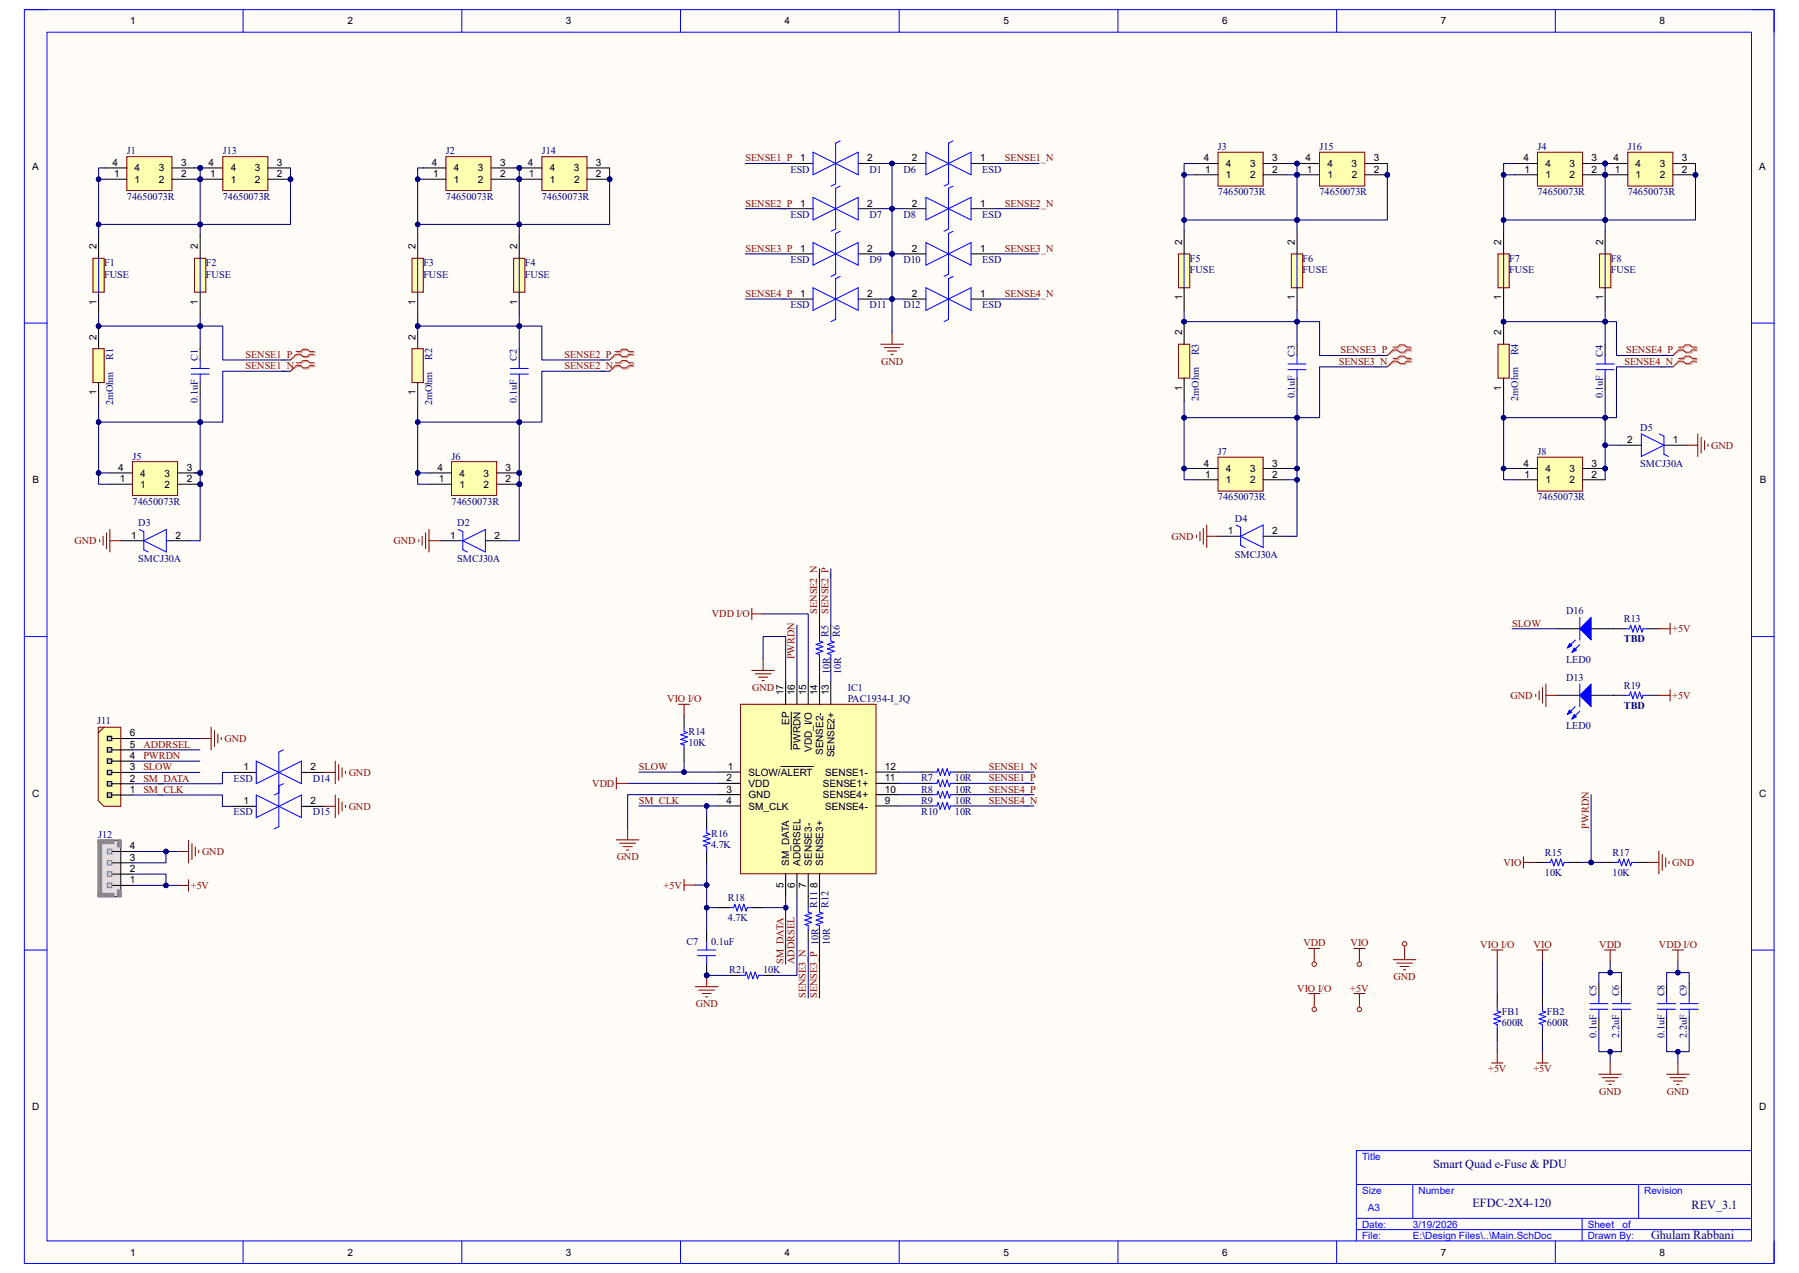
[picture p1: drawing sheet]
<svg xmlns="http://www.w3.org/2000/svg" width="297mm" height="210mm" viewBox="0 0 297 210" stroke-linecap="round" stroke-linejoin="round" font-family="sans-serif">
<defs><g id="words">
<g font-size="2" fill="#000080">
<text x="236.6" y="192.6">Smart Quad e-Fuse &amp; PDU</text>
<text x="243.1" y="199.1">EFDC-2X4-120</text>
<text x="279.3" y="199.5">REV_3.1</text>
<text x="272.6" y="204.5">Ghulam Rabbani</text>
</g>
<g font-size="1.7">
<text x="21.5" y="4">1</text>
<text x="57.4" y="4">2</text>
<text x="93.4" y="4">3</text>
<text x="129.5" y="4">4</text>
<text x="165.7" y="4">5</text>
<text x="201.8" y="4">6</text>
<text x="237.9" y="4">7</text>
<text x="274" y="4">8</text>
<text x="5.3" y="28">A</text>
<text x="18.6" y="27.3">4</text>
<text x="18.8" y="29.2">1</text>
<text x="22.2" y="28.3">4</text>
<text x="26.2" y="28.3">3</text>
<text x="29.9" y="29.2">2</text>
<text x="29.9" y="27.3">3</text>
<text x="34.4" y="27.3">4</text>
<text x="34.7" y="29.2">1</text>
<text x="38.1" y="28.3">4</text>
<text x="42.1" y="28.3">3</text>
<text x="45.7" y="29.2">2</text>
<text x="45.7" y="27.3">3</text>
<text x="71.3" y="27.3">4</text>
<text x="71.5" y="29.2">1</text>
<text x="74.9" y="28.3">4</text>
<text x="78.9" y="28.3">3</text>
<text x="82.5" y="29.2">2</text>
<text x="82.5" y="27.3">3</text>
<text x="87.1" y="27.3">4</text>
<text x="87.3" y="29.2">1</text>
<text x="90.8" y="28.3">4</text>
<text x="94.7" y="28.3">3</text>
<text x="98.4" y="29.2">2</text>
<text x="98.4" y="27.3">3</text>
<text x="132.1" y="26.6">1</text>
<text x="143.2" y="26.6">2</text>
<text x="150.5" y="26.6">2</text>
<text x="161.8" y="26.6">1</text>
<text x="198.8" y="26.6">4</text>
<text x="199" y="28.5">1</text>
<text x="202.4" y="29.4">1</text>
<text x="202.4" y="27.6">4</text>
<text x="206.4" y="29.4">2</text>
<text x="206.4" y="27.6">3</text>
<text x="210" y="28.5">2</text>
<text x="210" y="26.6">3</text>
<text x="215.5" y="26.6">4</text>
<text x="215.7" y="28.5">1</text>
<text x="219.2" y="29.4">1</text>
<text x="219.2" y="27.6">4</text>
<text x="223.1" y="27.6">3</text>
<text x="223.2" y="29.4">2</text>
<text x="226.8" y="28.5">2</text>
<text x="226.8" y="26.6">3</text>
<text x="251.5" y="26.6">4</text>
<text x="251.7" y="28.5">1</text>
<text x="255.1" y="29.4">1</text>
<text x="255.1" y="27.6">4</text>
<text x="259.1" y="29.4">2</text>
<text x="259.1" y="27.6">3</text>
<text x="262.8" y="28.5">2</text>
<text x="262.8" y="26.6">3</text>
<text x="266.4" y="26.6">4</text>
<text x="266.6" y="28.5">1</text>
<text x="270" y="29.4">1</text>
<text x="270" y="27.6">4</text>
<text x="274" y="29.4">2</text>
<text x="274" y="27.6">3</text>
<text x="277.7" y="28.5">2</text>
<text x="277.7" y="26.6">3</text>
<text x="290.4" y="28">A</text>
<text x="22.2" y="30.1">1</text>
<text x="26.2" y="30.1">2</text>
<text x="38.1" y="30.1">1</text>
<text x="42.1" y="30.1">2</text>
<text x="74.9" y="30.1">1</text>
<text x="78.9" y="30.1">2</text>
<text x="90.8" y="30.1">1</text>
<text x="94.8" y="30.1">2</text>
<text x="132.1" y="34.1">1</text>
<text x="143.2" y="34.1">2</text>
<text x="150.5" y="34.1">2</text>
<text x="161.8" y="34.1">1</text>
<text x="15.9" y="41.1" transform="rotate(-90 15.9 41.1)">2</text>
<text x="32.7" y="41.1" transform="rotate(-90 32.7 41.1)">2</text>
<text x="68.6" y="41.1" transform="rotate(-90 68.6 41.1)">2</text>
<text x="85.4" y="41.1" transform="rotate(-90 85.4 41.1)">2</text>
<text x="132.1" y="41.5">1</text>
<text x="143.2" y="41.5">2</text>
<text x="150.5" y="41.5">2</text>
<text x="161.8" y="41.5">1</text>
<text x="195.2" y="40.4" transform="rotate(-90 195.2 40.4)">2</text>
<text x="213.8" y="40.4" transform="rotate(-90 213.8 40.4)">2</text>
<text x="247.9" y="40.4" transform="rotate(-90 247.9 40.4)">2</text>
<text x="264.7" y="40.4" transform="rotate(-90 264.7 40.4)">2</text>
<text x="15.9" y="50.3" transform="rotate(-90 15.9 50.3)">1</text>
<text x="32.7" y="50.3" transform="rotate(-90 32.7 50.3)">1</text>
<text x="68.6" y="50.3" transform="rotate(-90 68.6 50.3)">1</text>
<text x="85.4" y="50.3" transform="rotate(-90 85.4 50.3)">1</text>
<text x="132.1" y="49">1</text>
<text x="143.2" y="49">2</text>
<text x="150.5" y="49">2</text>
<text x="161.8" y="49">1</text>
<text x="195.2" y="49.6" transform="rotate(-90 195.2 49.6)">1</text>
<text x="213.8" y="49.6" transform="rotate(-90 213.8 49.6)">1</text>
<text x="247.9" y="49.6" transform="rotate(-90 247.9 49.6)">1</text>
<text x="264.7" y="49.6" transform="rotate(-90 264.7 49.6)">1</text>
<text x="15.9" y="56" transform="rotate(-90 15.9 56)">2</text>
<text x="68.6" y="56" transform="rotate(-90 68.6 56)">2</text>
<text x="195.2" y="55.3" transform="rotate(-90 195.2 55.3)">2</text>
<text x="247.9" y="55.3" transform="rotate(-90 247.9 55.3)">2</text>
<text x="15.9" y="65.2" transform="rotate(-90 15.9 65.2)">1</text>
<text x="68.6" y="65.2" transform="rotate(-90 68.6 65.2)">1</text>
<text x="195.2" y="64.5" transform="rotate(-90 195.2 64.5)">1</text>
<text x="247.9" y="64.5" transform="rotate(-90 247.9 64.5)">1</text>
<text x="19.5" y="77.7">4</text>
<text x="30.8" y="77.7">3</text>
<text x="72.2" y="77.7">4</text>
<text x="83.5" y="77.7">3</text>
<text x="198.8" y="77">4</text>
<text x="202.4" y="77.9">4</text>
<text x="206.4" y="77.9">3</text>
<text x="210" y="77">3</text>
<text x="251.5" y="77">4</text>
<text x="255.1" y="77.9">4</text>
<text x="259.1" y="77.9">3</text>
<text x="262.8" y="77">3</text>
<text x="268.6" y="73.1">2</text>
<text x="276.2" y="73.1">1</text>
<text x="5.4" y="79.8">B</text>
<text x="19.8" y="79.5">1</text>
<text x="23.2" y="80.5">1</text>
<text x="23.2" y="78.6">4</text>
<text x="27.2" y="80.5">2</text>
<text x="27.2" y="78.6">3</text>
<text x="30.8" y="79.5">2</text>
<text x="72.4" y="79.5">1</text>
<text x="75.9" y="80.5">1</text>
<text x="75.9" y="78.6">4</text>
<text x="79.8" y="80.5">2</text>
<text x="79.8" y="78.6">3</text>
<text x="83.5" y="79.5">2</text>
<text x="199" y="78.8">1</text>
<text x="202.4" y="79.8">1</text>
<text x="206.4" y="79.8">2</text>
<text x="210" y="78.8">2</text>
<text x="251.7" y="78.8">1</text>
<text x="255.1" y="79.8">1</text>
<text x="259.1" y="79.8">2</text>
<text x="262.8" y="78.8">2</text>
<text x="290.5" y="79.8">B</text>
<text x="21.6" y="88.9">1</text>
<text x="29" y="88.9">2</text>
<text x="74.3" y="88.9">1</text>
<text x="81.6" y="88.9">2</text>
<text x="202.7" y="88.1">1</text>
<text x="210" y="88.1">2</text>
<text x="129.4" y="114.7" transform="rotate(-90 129.4 114.7)">17</text>
<text x="130.3" y="119.6" transform="rotate(-90 130.3 119.6)">EP</text>
<text x="131.2" y="114.7" transform="rotate(-90 131.2 114.7)">16</text>
<text x="133.1" y="114.7" transform="rotate(-90 133.1 114.7)">15</text>
<text x="135" y="114.7" transform="rotate(-90 135 114.7)">14</text>
<text x="136.8" y="114.7" transform="rotate(-90 136.8 114.7)">13</text>
<text x="21.4" y="125.2">4</text>
<text x="21.4" y="123.4">5</text>
<text x="21.4" y="121.5">6</text>
<text x="132.2" y="123.7" transform="rotate(-90 132.2 123.7)">PWRDN</text>
<text x="134" y="124.1" transform="rotate(-90 134 124.1)">VDD_I/O</text>
<text x="135.9" y="124.6" transform="rotate(-90 135.9 124.6)">SENSE2-</text>
<text x="137.8" y="125" transform="rotate(-90 137.8 125)">SENSE2+</text>
<text x="5.3" y="131.5">C</text>
<text x="21.4" y="130.8">1</text>
<text x="21.4" y="128.9">2</text>
<text x="21.4" y="127.1">3</text>
<text x="40.2" y="127.1">1</text>
<text x="51.3" y="127.1">2</text>
<text x="119.9" y="128.9">2</text>
<text x="119.9" y="130.8">3</text>
<text x="120.1" y="127">1</text>
<text x="123.6" y="128">SLOW/ALERT</text>
<text x="123.6" y="129.8">VDD</text>
<text x="123.6" y="131.7">GND</text>
<text x="135.8" y="129.8">SENSE1+</text>
<text x="135.8" y="131.7">SENSE4+</text>
<text x="136.2" y="128">SENSE1-</text>
<text x="146.1" y="127">12</text>
<text x="146.1" y="128.9">11</text>
<text x="146.1" y="130.8">10</text>
<text x="290.4" y="131.5">C</text>
<text x="40.2" y="132.7">1</text>
<text x="51.3" y="132.7">2</text>
<text x="119.9" y="132.6">4</text>
<text x="123.6" y="133.6">SM_CLK</text>
<text x="136.2" y="133.6">SENSE4-</text>
<text x="146.1" y="132.6">9</text>
<text x="21.4" y="143.8">2</text>
<text x="21.4" y="142">3</text>
<text x="21.4" y="140.1">4</text>
<text x="130.3" y="142.8" transform="rotate(-90 130.3 142.8)">SM_DATA</text>
<text x="132.2" y="142.8" transform="rotate(-90 132.2 142.8)">ADDRSEL</text>
<text x="134" y="142.8" transform="rotate(-90 134 142.8)">SENSE3-</text>
<text x="135.9" y="142.8" transform="rotate(-90 135.9 142.8)">SENSE3+</text>
<text x="21.4" y="145.7">1</text>
<text x="129.4" y="146.5" transform="rotate(-90 129.4 146.5)">5</text>
<text x="131.2" y="146.5" transform="rotate(-90 131.2 146.5)">6</text>
<text x="133.1" y="146.5" transform="rotate(-90 133.1 146.5)">7</text>
<text x="135" y="146.5" transform="rotate(-90 135 146.5)">8</text>
<text x="5.3" y="183.2">D</text>
<text x="290.4" y="183.2">D</text>
<text x="21.5" y="207.2">1</text>
<text x="57.4" y="207.2">2</text>
<text x="93.4" y="207.2">3</text>
<text x="129.5" y="207.2">4</text>
<text x="165.7" y="207.2">5</text>
<text x="201.8" y="207.2">6</text>
<text x="237.9" y="207.2">7</text>
<text x="274" y="207.2">8</text>
</g>
<g font-size="1.7" fill="#000080">
<text x="21" y="25.5">J1</text>
<text x="36.8" y="25.5">J13</text>
<text x="73.6" y="25.5">J2</text>
<text x="89.5" y="25.5">J14</text>
<text x="130.5" y="28.5">ESD</text>
<text x="143.6" y="28.5">D1</text>
<text x="149.1" y="28.5">D6</text>
<text x="162.2" y="28.5">ESD</text>
<text x="201.1" y="24.8">J3</text>
<text x="217.8" y="24.8">J15</text>
<text x="253.8" y="24.8">J4</text>
<text x="268.7" y="24.8">J16</text>
<text x="21" y="32.9">74650073R</text>
<text x="36.8" y="32.9">74650073R</text>
<text x="73.6" y="32.9">74650073R</text>
<text x="89.5" y="32.9">74650073R</text>
<text x="130.5" y="35.9">ESD</text>
<text x="143.6" y="35.9">D7</text>
<text x="149.1" y="35.9">D8</text>
<text x="162.2" y="35.9">ESD</text>
<text x="201.1" y="32.2">74650073R</text>
<text x="217.8" y="32.2">74650073R</text>
<text x="253.8" y="32.2">74650073R</text>
<text x="268.7" y="32.2">74650073R</text>
<text x="17.2" y="43.9">F1</text>
<text x="17.2" y="45.8">FUSE</text>
<text x="34" y="43.9">F2</text>
<text x="34" y="45.8">FUSE</text>
<text x="69.9" y="43.9">F3</text>
<text x="69.9" y="45.8">FUSE</text>
<text x="86.7" y="43.9">F4</text>
<text x="86.7" y="45.8">FUSE</text>
<text x="130.5" y="43.4">ESD</text>
<text x="143.6" y="43.4">D9</text>
<text x="149.1" y="43.4">D10</text>
<text x="162.2" y="43.4">ESD</text>
<text x="196.4" y="43.2">F5</text>
<text x="196.4" y="45.1">FUSE</text>
<text x="215.1" y="43.2">F6</text>
<text x="215.1" y="45.1">FUSE</text>
<text x="249.2" y="43.2">F7</text>
<text x="249.2" y="45.1">FUSE</text>
<text x="265.9" y="43.2">F8</text>
<text x="265.9" y="45.1">FUSE</text>
<text x="130.5" y="50.8">ESD</text>
<text x="143.6" y="50.8">D11</text>
<text x="149.1" y="50.8">D12</text>
<text x="162.2" y="50.8">ESD</text>
<text x="18.7" y="59.4" transform="rotate(-90 18.7 59.4)">R1</text>
<text x="32.7" y="59.6" transform="rotate(-90 32.7 59.6)">C1</text>
<text x="71.4" y="59.4" transform="rotate(-90 71.4 59.4)">R2</text>
<text x="85.3" y="59.6" transform="rotate(-90 85.3 59.6)">C2</text>
<text x="197.9" y="58.6" transform="rotate(-90 197.9 58.6)">R3</text>
<text x="213.8" y="58.8" transform="rotate(-90 213.8 58.8)">C3</text>
<text x="250.7" y="58.6" transform="rotate(-90 250.7 58.6)">R4</text>
<text x="264.6" y="58.8" transform="rotate(-90 264.6 58.8)">C4</text>
<text x="213.8" y="65.7" transform="rotate(-90 213.8 65.7)">0.1uF</text>
<text x="264.6" y="65.7" transform="rotate(-90 264.6 65.7)">0.1uF</text>
<text x="18.7" y="66.8" transform="rotate(-90 18.7 66.8)">2mOhm</text>
<text x="32.7" y="66.5" transform="rotate(-90 32.7 66.5)">0.1uF</text>
<text x="71.4" y="66.8" transform="rotate(-90 71.4 66.8)">2mOhm</text>
<text x="85.3" y="66.5" transform="rotate(-90 85.3 66.5)">0.1uF</text>
<text x="197.9" y="66.1" transform="rotate(-90 197.9 66.1)">2mOhm</text>
<text x="250.7" y="66.1" transform="rotate(-90 250.7 66.1)">2mOhm</text>
<text x="270.8" y="71">D5</text>
<text x="21.9" y="75.8">J5</text>
<text x="74.5" y="75.8">J6</text>
<text x="201.1" y="75.1">J7</text>
<text x="253.8" y="75.1">J8</text>
<text x="270.8" y="77">SMCJ30A</text>
<text x="21.9" y="83.3">74650073R</text>
<text x="74.5" y="83.3">74650073R</text>
<text x="201.1" y="82.5">74650073R</text>
<text x="253.8" y="82.5">74650073R</text>
<text x="22.8" y="86.8">D3</text>
<text x="75.5" y="86.8">D2</text>
<text x="203.9" y="86.1">D4</text>
<text x="22.8" y="92.8">SMCJ30A</text>
<text x="75.5" y="92.8">SMCJ30A</text>
<text x="203.9" y="92">SMCJ30A</text>
<text x="258.6" y="101.3">D16</text>
<text x="136.8" y="105" transform="rotate(-90 136.8 105)">R5</text>
<text x="138.6" y="105" transform="rotate(-90 138.6 105)">R6</text>
<text x="268.1" y="102.6">R13</text>
<text x="268.1" y="106">TBD</text>
<text x="137" y="111.2" transform="rotate(-90 137 111.2)">10R</text>
<text x="138.9" y="111.2" transform="rotate(-90 138.9 111.2)">10R</text>
<text x="140" y="114">IC1</text>
<text x="258.6" y="112.3">D13</text>
<text x="258.6" y="109.3">LED0</text>
<text x="268.1" y="113.6">R19</text>
<text x="16" y="119.4">J11</text>
<text x="140" y="115.8">PAC1934-I_JQ</text>
<text x="268.1" y="117">TBD</text>
<text x="113.7" y="121.2">R14</text>
<text x="113.7" y="123.1">10K</text>
<text x="258.6" y="120.3">LED0</text>
<text x="38.6" y="128.9">ESD</text>
<text x="51.6" y="128.9">D14</text>
<text x="152.1" y="128.9">R7</text>
<text x="152.1" y="130.8">R8</text>
<text x="157.6" y="128.9">10R</text>
<text x="157.6" y="130.8">10R</text>
<text x="38.6" y="134.5">ESD</text>
<text x="51.6" y="134.5">D15</text>
<text x="152.1" y="132.6">R9</text>
<text x="152.1" y="134.5">R10</text>
<text x="157.6" y="132.6">10R</text>
<text x="157.6" y="134.5">10R</text>
<text x="16.2" y="138.3">J12</text>
<text x="117.4" y="138">R16</text>
<text x="117.4" y="139.9">4.7K</text>
<text x="255.1" y="141.2">R15</text>
<text x="266.2" y="141.2">R17</text>
<text x="120.2" y="148.6">R18</text>
<text x="134.9" y="149.7" transform="rotate(-90 134.9 149.7)">R11</text>
<text x="136.8" y="149.7" transform="rotate(-90 136.8 149.7)">R12</text>
<text x="255.1" y="144.5">10K</text>
<text x="266.2" y="144.5">10K</text>
<text x="113.3" y="155.9">C7</text>
<text x="117.4" y="155.9">0.1uF</text>
<text x="120.2" y="152">4.7K</text>
<text x="137" y="155.9" transform="rotate(-90 137 155.9)">10R</text>
<text x="120.4" y="160.6">R21</text>
<text x="126" y="160.6">10K</text>
<text x="247.9" y="167.4">FB1</text>
<text x="255.4" y="167.4">FB2</text>
<text x="263.6" y="164.4" transform="rotate(-90 263.6 164.4)">C5</text>
<text x="267.3" y="164.4" transform="rotate(-90 267.3 164.4)">C6</text>
<text x="274.8" y="164.4" transform="rotate(-90 274.8 164.4)">C8</text>
<text x="278.5" y="164.4" transform="rotate(-90 278.5 164.4)">C9</text>
<text x="247.9" y="169.2">600R</text>
<text x="255.4" y="169.2">600R</text>
<text x="263.6" y="171.2" transform="rotate(-90 263.6 171.2)">0.1uF</text>
<text x="267.3" y="171.2" transform="rotate(-90 267.3 171.2)">2.2uF</text>
<text x="274.8" y="171.2" transform="rotate(-90 274.8 171.2)">0.1uF</text>
<text x="278.5" y="171.2" transform="rotate(-90 278.5 171.2)">2.2uF</text>
</g>
<g font-size="1.7" fill="#800000">
<text x="123.1" y="26.6">SENSE1_P</text>
<text x="165.9" y="26.6">SENSE1_N</text>
<text x="123.1" y="34.1">SENSE2_P</text>
<text x="165.9" y="34.1">SENSE2_N</text>
<text x="123.1" y="41.5">SENSE3_P</text>
<text x="165.9" y="41.5">SENSE3_N</text>
<text x="123.1" y="49">SENSE4_P</text>
<text x="165.9" y="49">SENSE4_N</text>
<text x="40.5" y="59.1">SENSE1_P</text>
<text x="93.2" y="59.1">SENSE2_P</text>
<text x="221.3" y="58.3">SENSE3_P</text>
<text x="268.5" y="58.3">SENSE4_P</text>
<text x="40.5" y="60.9">SENSE1_N</text>
<text x="93.2" y="60.9">SENSE2_N</text>
<text x="145.5" y="60.2">GND</text>
<text x="221" y="60.2">SENSE3_N</text>
<text x="268.2" y="60.2">SENSE4_N</text>
<text x="282.5" y="74">GND</text>
<text x="12.3" y="89.8">GND</text>
<text x="65" y="89.8">GND</text>
<text x="193.4" y="89.1">GND</text>
<text x="117.5" y="101.9">VDD I/O</text>
<text x="134.9" y="101.3" transform="rotate(-90 134.9 101.3)">SENSE2_N</text>
<text x="136.8" y="101.3" transform="rotate(-90 136.8 101.3)">SENSE2_P</text>
<text x="249.6" y="103.4">SLOW</text>
<text x="276.1" y="104.3">+5V</text>
<text x="124.2" y="114">GND</text>
<text x="131.2" y="108.8" transform="rotate(-90 131.2 108.8)">PWRDN</text>
<text x="110.2" y="115.8">VIO I/O</text>
<text x="249.4" y="115.3">GND</text>
<text x="276.1" y="115.3">+5V</text>
<text x="23.7" y="125.2">PWRDN</text>
<text x="23.7" y="123.4">ADDRSEL</text>
<text x="37.1" y="122.4">GND</text>
<text x="23.7" y="130.8">SM_CLK</text>
<text x="23.7" y="128.9">SM_DATA</text>
<text x="23.7" y="127.1">SLOW</text>
<text x="57.6" y="128">GND</text>
<text x="97.8" y="129.8">VDD</text>
<text x="105.5" y="127">SLOW</text>
<text x="163.2" y="127">SENSE1_N</text>
<text x="163.2" y="128.9">SENSE1_P</text>
<text x="163.2" y="130.8">SENSE4_P</text>
<text x="57.6" y="133.6">GND</text>
<text x="105.5" y="132.6">SM_CLK</text>
<text x="163.2" y="132.6">SENSE4_N</text>
<text x="262.3" y="136.7" transform="rotate(-90 262.3 136.7)">PWRDN</text>
<text x="33.4" y="141.1">GND</text>
<text x="101.8" y="141.9">GND</text>
<text x="248.2" y="142.9">VIO</text>
<text x="276.1" y="142.9">GND</text>
<text x="31.5" y="146.6">+5V</text>
<text x="109.6" y="146.6">+5V</text>
<text x="129.3" y="159" transform="rotate(-90 129.3 159)">SM_DATA</text>
<text x="131.2" y="159" transform="rotate(-90 131.2 159)">ADDRSEL</text>
<text x="215.2" y="156.1">VDD</text>
<text x="223" y="156.1">VIO</text>
<text x="230.1" y="161.7">GND</text>
<text x="244.4" y="156.4">VIO I/O</text>
<text x="253.2" y="156.4">VIO</text>
<text x="264" y="156.4">VDD</text>
<text x="273.9" y="156.4">VDD I/O</text>
<text x="114.9" y="166.2">GND</text>
<text x="133.1" y="164.6" transform="rotate(-90 133.1 164.6)">SENSE3_N</text>
<text x="134.9" y="164.6" transform="rotate(-90 134.9 164.6)">SENSE3_P 10R</text>
<text x="214.2" y="163.6">VIO I/O</text>
<text x="222.9" y="163.6">+5V</text>
<text x="245.7" y="176.9">+5V</text>
<text x="253.2" y="176.9">+5V</text>
<text x="264" y="180.6">GND</text>
<text x="275.2" y="180.6">GND</text>
</g>
<g font-size="1.7" fill="#00f">
<text x="224.9" y="191.3">Title</text>
<text x="224.9" y="196.9">Size</text>
<text x="234.2" y="196.9">Number</text>
<text x="271.4" y="196.9">Revision</text>
<text x="224.9" y="202.5">Date:</text>
<text x="225.8" y="199.7">A3</text>
<text x="233.3" y="202.5">3/19/2026</text>
<text x="262.1" y="202.5">Sheet</text>
<text x="267.9" y="202.5">of</text>
<text x="224.9" y="204.4">File:</text>
<text x="233.3" y="204.4">E:\Design Files\..\Main.SchDoc</text>
<text x="262.1" y="204.4">Drawn By:</text>
</g>
</g></defs>
<path d="M4 1.6h288.9v206.8h-288.9z" fill-rule="evenodd" fill="#fffcf8"/>
<path d="M4 1.6h288.9v206.8h-288.9z" fill="none" stroke="#00f" stroke-width=".17"/>
<path d="M7.8 5.3h281.4v199.4h-281.4z" fill-rule="evenodd" fill="#fffcf8"/>
<g fill="none" stroke="#00f" stroke-width=".17">
<path d="M4 1.6h3.7M7.8 5.3h281.4v199.4h-281.4zM40.1 1.6v3.7M76.2 1.6v3.7M112.3 1.6v3.7M148.5 1.6v3.7M184.6 1.6v3.7M220.7 1.6v3.7M256.8 1.6v3.7M289.2 1.6h3.7v3.7M4 53.3h3.7M289.2 53.3h3.7"/>
<path d="M4 105h3.8M289.2 105h3.7M4 156.7h3.8M289.2 156.7h3.7M223.9 195.4h65.3M233.3 195.4v5.6M270.5 195.4v5.6M289.2 189.8h-65.3v14.9M40.1 204.7v3.7M76.2 204.7v3.7M112.4 204.7v3.7M148.5 204.7v3.7"/>
<path d="M184.6 204.7v3.7M220.7 204.7v3.7M223.9 201h65.3M223.9 202.9h65.3M256.8 204.7v3.7M261.2 201v3.7M292.9 204.7v3.7"/>
</g>
<path d="M15.3 42.6h1.9v5.6h-1.9z" fill-rule="evenodd" fill="#ffffb0"/>
<path d="M15.3 42.6h1.9v5.6h-1.9z" fill="none" stroke="#800000" stroke-width=".17"/>
<path d="M16.3 38.9v3.7M16.3 48.2v3.7" fill="none" stroke="#000" stroke-width=".17"/>
<path d="M16.3 42.6v5.6" fill="none" stroke="#00f" stroke-width=".17"/>
<path d="M32.1 42.6h1.9v5.6h-1.9z" fill-rule="evenodd" fill="#ffffb0"/>
<path d="M32.1 42.6h1.9v5.6h-1.9z" fill="none" stroke="#800000" stroke-width=".17"/>
<path d="M33 38.9v3.7M33 48.2v3.7" fill="none" stroke="#000" stroke-width=".17"/>
<path d="M33 42.6v5.6" fill="none" stroke="#00f" stroke-width=".17"/>
<path d="M68 42.6h1.9v5.6h-1.9z" fill-rule="evenodd" fill="#ffffb0"/>
<path d="M68 42.6h1.9v5.6h-1.9z" fill="none" stroke="#800000" stroke-width=".17"/>
<path d="M69 38.9v3.7M69 48.2v3.7" fill="none" stroke="#000" stroke-width=".17"/>
<path d="M69 42.6v5.6" fill="none" stroke="#00f" stroke-width=".17"/>
<path d="M84.8 42.6h1.9v5.6h-1.9z" fill-rule="evenodd" fill="#ffffb0"/>
<path d="M84.8 42.6h1.9v5.6h-1.9z" fill="none" stroke="#800000" stroke-width=".17"/>
<path d="M85.7 38.9v3.7M85.7 48.2v3.7" fill="none" stroke="#000" stroke-width=".17"/>
<path d="M85.7 42.6v5.6" fill="none" stroke="#00f" stroke-width=".17"/>
<path d="M194.6 41.9h1.8v5.6h-1.8z" fill-rule="evenodd" fill="#ffffb0"/>
<path d="M194.6 41.9h1.8v5.6h-1.8z" fill="none" stroke="#800000" stroke-width=".17"/>
<path d="M195.5 38.2v3.7M195.5 47.5v3.7" fill="none" stroke="#000" stroke-width=".17"/>
<path d="M195.5 41.9v5.6" fill="none" stroke="#00f" stroke-width=".17"/>
<path d="M213.2 41.9h1.9v5.6h-1.9z" fill-rule="evenodd" fill="#ffffb0"/>
<path d="M213.2 41.9h1.9v5.6h-1.9z" fill="none" stroke="#800000" stroke-width=".17"/>
<path d="M214.1 38.2v3.7M214.1 47.5v3.7" fill="none" stroke="#000" stroke-width=".17"/>
<path d="M214.1 41.9v5.6" fill="none" stroke="#00f" stroke-width=".17"/>
<path d="M247.3 41.9h1.9v5.6h-1.9z" fill-rule="evenodd" fill="#ffffb0"/>
<path d="M247.3 41.9h1.9v5.6h-1.9z" fill="none" stroke="#800000" stroke-width=".17"/>
<path d="M248.2 38.2v3.7M248.2 47.5v3.7" fill="none" stroke="#000" stroke-width=".17"/>
<path d="M248.2 41.9v5.6" fill="none" stroke="#00f" stroke-width=".17"/>
<path d="M264.1 41.9h1.8v5.6h-1.8z" fill-rule="evenodd" fill="#ffffb0"/>
<path d="M264.1 41.9h1.8v5.6h-1.8z" fill="none" stroke="#800000" stroke-width=".17"/>
<path d="M265 38.2v3.7M265 47.5v3.7" fill="none" stroke="#000" stroke-width=".17"/>
<path d="M265 41.9v5.6" fill="none" stroke="#00f" stroke-width=".17"/>
<circle cx="69" cy="53.8" r=".37" fill="#000080"/>
<circle cx="69" cy="53.8" r=".37" fill="none" stroke="#000080" stroke-width=".17"/>
<path d="M68 57.5h1.9v5.6h-1.9z" fill-rule="evenodd" fill="#ffffb0"/>
<path d="M68 57.5h1.9v5.6h-1.9z" fill="none" stroke="#800000" stroke-width=".17"/>
<path d="M69 53.8v3.7M69 63.1v3.7" fill="none" stroke="#000" stroke-width=".17"/>
<circle cx="69" cy="53.8" r=".37" fill="#000080"/>
<circle cx="69" cy="53.8" r=".37" fill="none" stroke="#000080" stroke-width=".17"/>
<circle cx="16.3" cy="53.8" r=".37" fill="#000080"/>
<circle cx="16.3" cy="53.8" r=".37" fill="none" stroke="#000080" stroke-width=".17"/>
<path d="M15.3 57.5h1.9v5.6h-1.9z" fill-rule="evenodd" fill="#ffffb0"/>
<path d="M15.3 57.5h1.9v5.6h-1.9z" fill="none" stroke="#800000" stroke-width=".17"/>
<path d="M16.3 53.8v3.7M16.3 63.1v3.7" fill="none" stroke="#000" stroke-width=".17"/>
<circle cx="16.3" cy="53.8" r=".37" fill="#000080"/>
<circle cx="16.3" cy="53.8" r=".37" fill="none" stroke="#000080" stroke-width=".17"/>
<circle cx="195.5" cy="53.1" r=".37" fill="#000080"/>
<circle cx="195.5" cy="53.1" r=".37" fill="none" stroke="#000080" stroke-width=".17"/>
<path d="M194.6 56.8h1.8v5.6h-1.8z" fill-rule="evenodd" fill="#ffffb0"/>
<path d="M194.6 56.8h1.8v5.6h-1.8z" fill="none" stroke="#800000" stroke-width=".17"/>
<path d="M195.5 53.1v3.7M195.5 62.4v3.7" fill="none" stroke="#000" stroke-width=".17"/>
<circle cx="195.5" cy="53.1" r=".37" fill="#000080"/>
<circle cx="195.5" cy="53.1" r=".37" fill="none" stroke="#000080" stroke-width=".17"/>
<circle cx="248.2" cy="53.1" r=".37" fill="#000080"/>
<circle cx="248.2" cy="53.1" r=".37" fill="none" stroke="#000080" stroke-width=".17"/>
<path d="M247.3 56.8h1.9v5.6h-1.9z" fill-rule="evenodd" fill="#ffffb0"/>
<path d="M247.3 56.8h1.9v5.6h-1.9z" fill="none" stroke="#800000" stroke-width=".17"/>
<path d="M248.2 53.1v3.7M248.2 62.4v3.7" fill="none" stroke="#000" stroke-width=".17"/>
<circle cx="248.2" cy="53.1" r=".37" fill="#000080"/>
<circle cx="248.2" cy="53.1" r=".37" fill="none" stroke="#000080" stroke-width=".17"/>
<path d="M122.3 116.2h22.3v28h-22.3z" fill-rule="evenodd" fill="#ffffb0"/>
<path d="M122.3 116.2h22.3v28h-22.3zM124.1 110.6h3.7M124.7 111.2h2.6M125.2 111.7h1.5M125.8 112.3h.4M126 108.7v1.9M112.9 145.1v1.8M112.9 146h1.9" fill="none" stroke="#800000" stroke-width=".17"/>
<g fill="none" stroke="#000" stroke-width=".17">
<path d="M33 57.5v1.9M85.7 57.5v1.9M214.1 56.8v1.9M265 56.8v1.9M33 63.1v1.9M85.7 63.1v1.9M214.1 62.4v1.9M265 62.4v1.9M129.7 112.5v3.7M130.6 117.5v6.2M131.6 112.5v3.7M133.4 112.5v3.7"/>
<path d="M135.3 103.1v1.9M135.3 108.7v1.9M135.3 112.5v3.7M137.2 103.1v1.9M137.2 108.7v1.9M137.2 112.5v3.7M116.7 134.8v1.9M118.5 127.4h3.8M118.5 129.2h3.8M118.5 131.1h3.8M118.5 133h3.8M128.9 126.4h5.4"/>
<path d="M144.6 127.4h3.7M144.6 129.2h3.7M144.6 131.1h3.7M144.6 133h3.7M152.1 127.4h1.8M152.1 129.2h1.8M152.1 131.1h1.8M152.1 133h1.8M157.7 127.4h1.8M157.7 129.2h1.8M157.7 131.1h1.8M157.7 133h1.8"/>
<path d="M116.7 140.4v1.9M118.5 149.7h1.9M124.1 149.7h1.9M129.7 144.2v3.7M131.6 144.2v3.7M133.4 144.2v5.5M133.4 153.5v1.8M135.3 144.2v5.5M135.3 153.5v1.8"/>
</g>
<g fill="none" stroke="#00f" stroke-width=".17">
<path d="M33 59.4v1.4M85.7 59.4v1.4M214.1 58.7v1.3M265 58.7v1.3M31.6 60.8h2.9M31.6 61.7h2.9M33 61.7v1.4M84.2 60.8h3M84.2 61.7h3M85.7 61.7v1.4M212.6 60h3M212.6 61h3"/>
<path d="M214.1 61v1.4M263.5 60h3M263.5 61h3M265 61v1.4M135.3 105v.8l.6 .1-1.2 .4 1.2 .4-1.2 .4 1.2 .3-1.2 .4 .6 .2v.7M137.2 105v.8l.5 .1-1.1 .4 1.1 .4-1.1 .4 1.1 .3-1.1 .4 .6 .2v.7M116.7 136.7v.7l.5 .2-1.1 .4 1.1 .4-1.1 .3 1.1 .4-1.1 .4 .6 .2v.7M153.9 131.1h.8l.2-.6 .3 1.2 .4-1.2 .4 1.2 .4-1.2 .3 1.2 .2-.6h.8M153.9 133h.8l.2-.6 .3 1.1 .4-1.1 .4 1.1 .4-1.1 .3 1.1 .2-.5h.8M153.9 127.4h.8l.2-.6 .3 1.1 .4-1.1 .4 1.1 .4-1.1 .3 1.1 .2-.5h.8M153.9 129.2h.8l.2-.5 .3 1.1 .4-1.1 .4 1.1 .4-1.1 .3 1.1 .2-.6h.8M120.4 149.7h.7l.2-.5 .4 1.1 .4-1.1 .3 1.1 .4-1.1 .4 1.1 .2-.6h.7"/>
<path d="M133.4 149.7v.8l.6 .2-1.1 .3 1.1 .4-1.1 .4 1.1 .4-1.1 .3 .5 .2v.8M135.3 149.7v.8l.6 .2-1.2 .3 1.2 .4-1.2 .4 1.2 .4-1.2 .3 .6 .2v.8"/>
</g>
<circle cx="116.7" cy="160.9" r=".37" fill="#000080"/>
<circle cx="116.7" cy="160.9" r=".37" fill="none" stroke="#000080" stroke-width=".17"/>
<path d="M116.7 159.1v1.8" fill="none" stroke="#000" stroke-width=".17"/>
<circle cx="116.7" cy="160.9" r=".37" fill="#000080"/>
<circle cx="116.7" cy="160.9" r=".37" fill="none" stroke="#000080" stroke-width=".17"/>
<path d="M116.7 153.5v1.8" fill="none" stroke="#000" stroke-width=".17"/>
<path d="M115.2 156.7h3M115.2 157.7h3M116.7 155.3v1.4M116.7 157.7v1.4" fill="none" stroke="#00f" stroke-width=".17"/>
<path d="M114.8 162.8h3.7M115.4 163.3h2.6M115.9 163.9h1.5M116.5 164.5h.4M116.7 160.9v1.9" fill="none" stroke="#800000" stroke-width=".17"/>
<circle cx="116.7" cy="160.9" r=".37" fill="#000080"/>
<circle cx="116.7" cy="160.9" r=".37" fill="none" stroke="#000080" stroke-width=".17"/>
<g fill="none" stroke="#000" stroke-width=".17">
<path d="M112.9 118.1v1.8M112.9 123.7v1.8M253.4 142.3h1.8M259 142.3h1.8M264.6 142.3h1.8M270.2 142.3h1.8M120.4 160.9h1.9M126 160.9h1.8M254.7 164.2v1.8M254.7 169.8v1.8M264 162.3v1.9M264 167.9v1.9"/>
<path d="M267.7 162.3v1.9M267.7 167.9v1.9M275.2 162.3v1.9M275.2 167.9v1.9M278.9 162.3v1.9M278.9 167.9v1.9"/>
</g>
<g fill="none" stroke="#00f" stroke-width=".17">
<path d="M112.9 119.9v.8l.6 .2-1.1 .3 1.1 .4-1.1 .4 1.1 .3-1.1 .4 .5 .2v.8M255.2 142.3h.8l.2-.6 .3 1.1 .4-1.1 .4 1.1 .4-1.1 .3 1.1 .2-.5h.8M266.4 142.3h.8l.2-.6 .3 1.1 .4-1.1 .4 1.1 .3-1.1 .4 1.1 .2-.5h.8M122.3 160.9h.7l.2-.5 .4 1.1 .3-1.1 .4 1.1 .4-1.1 .4 1.1 .1-.6h.8M254.7 166v.8l.5 .2-1.1 .4 1.1 .3-1.1 .4 1.1 .4-1.1 .3 .6 .2v.8M262.5 165.6h3M262.5 166.5h3M264 164.2v1.4M264 166.5v1.4M266.2 165.6h3M266.2 166.5h3M267.7 164.2v1.4"/>
<path d="M267.7 166.5v1.4M273.7 165.6h2.9M273.7 166.5h2.9M275.2 164.2v1.4M275.2 166.5v1.4M277.4 165.6h3M277.4 166.5h3M278.9 164.2v1.4M278.9 166.5v1.4"/>
</g>
<g fill="none" stroke="#800000" stroke-width=".17">
<path d="M112 116.2h1.9M112.9 116.2v1.9M124.1 100.4v1.8M124.1 101.3h1.9M101.8 138.6h3.7M101.8 128.3v1.9M101.8 129.2h1.8M102.3 139.1h2.6M102.9 139.7h1.5M103.6 136.7v1.9M103.4 140.2h.4M246.3 156.7h1.8"/>
<path d="M247.2 156.7v1.9M251.5 142.3h1.9M251.5 141.4v1.8M253.7 156.7h1.9M254.7 156.7v1.9M264.9 156.7h1.9M265.8 156.7v1.9M272 142.3h1.9M273.9 140.4v3.8M274.4 141v2.6M275 141.5v1.5M275.5 142.1v.4"/>
<path d="M276.1 156.7h1.9M277 156.7v1.9M246.3 175.4h1.8M247.2 173.5v1.9M253.7 175.4h1.9M254.7 173.5v1.9M264 177.2h3.7M264.5 177.8h2.6M265.1 178.4h1.5M265.7 178.9h.3M265.8 175.4v1.8M275.2 177.2h3.7"/>
<path d="M275.7 177.8h2.6M276.3 178.4h1.5M276.8 178.9h.4M277 175.4v1.8"/>
</g>
<path d="M16.2 120h3.7v13h-2.7l-1-.9z" fill-rule="evenodd" fill="#ffffb0"/>
<path d="M16.2 120h3.7v13h-2.7l-1-.9zM17.2 120l-1 .9" fill="none" stroke="#800000" stroke-width=".17"/>
<path d="M19.9 131.2h1.9M19.9 129.3h1.9M19.9 127.4h1.9M19.9 125.6h1.9" fill="none" stroke="#000" stroke-width=".17"/>
<path d="M17.7 130.8h.8v.7h-.8z" fill-rule="evenodd" fill="#c0c0c0"/>
<path d="M17.7 130.8h.8v.7h-.8z" fill="none" stroke="#000" stroke-width=".17"/>
<path d="M17.7 128.9h.8v.8h-.8z" fill-rule="evenodd" fill="#c0c0c0"/>
<path d="M17.7 128.9h.8v.8h-.8z" fill="none" stroke="#000" stroke-width=".17"/>
<path d="M17.7 127.1h.8v.7h-.8z" fill-rule="evenodd" fill="#c0c0c0"/>
<path d="M17.7 127.1h.8v.7h-.8z" fill="none" stroke="#000" stroke-width=".17"/>
<path d="M17.7 125.2h.8v.7h-.8z" fill-rule="evenodd" fill="#c0c0c0"/>
<path d="M17.7 125.2h.8v.7h-.8zM18.5 131.2h1.4M18.5 129.3h1.4M18.5 127.4h1.4M18.5 125.6h1.4M19.9 123.7h1.9M19.9 121.8h1.9" fill="none" stroke="#000" stroke-width=".17"/>
<path d="M17.7 123.3h.8v.8h-.8z" fill-rule="evenodd" fill="#c0c0c0"/>
<path d="M17.7 123.3h.8v.8h-.8zM18.5 123.7h1.4" fill="none" stroke="#000" stroke-width=".17"/>
<path d="M17.7 121.5h.8v.7h-.8z" fill-rule="evenodd" fill="#c0c0c0"/>
<g fill="none" stroke="#000" stroke-width=".17">
<path d="M130.5 27h3.7M130.5 34.4h3.7M141.7 27h3.7M141.7 34.4h3.7M149.1 27h3.8M149.1 34.4h3.8M160.3 27h3.7M160.3 34.4h3.7M130.5 49.3h3.7M130.5 41.9h3.7M141.7 49.3h3.7M141.7 41.9h3.7"/>
<path d="M149.1 49.3h3.8M149.1 41.9h3.8M160.3 49.3h3.7M160.3 41.9h3.7M267.3 73.4h3.7M274.7 73.4h3.7M20 89.2h3.7M27.5 89.2h3.7M72.7 89.2h3.7M80.1 89.2h3.8M201.1 88.5h3.7M208.5 88.5h3.8"/>
<path d="M17.7 121.5h.8v.7h-.8zM18.5 121.8h1.4M19.9 146.1h1.9M19.9 144.2h1.9M19.9 142.3h1.9M19.9 140.5h1.9M247.2 164.2v1.8M247.2 169.8v1.8"/>
</g>
<g fill="none" stroke="#00f" stroke-width=".17">
<path d="M134.2 25.1l7.5 3.7v-3.7l-7.5 3.7zM134.2 32.6l7.5 3.7v-3.7l-7.5 3.7zM138.7 23.2l-.7 .4v6.7l-.8 .4M138.7 30.7l-.7 .4v6.7l-.8 .4M138.7 38.2l-.7 .3v6.7l-.8 .4M152.9 25.1l7.4 3.7v-3.7l-7.4 3.7zM152.9 32.6l7.4 3.7v-3.7l-7.4 3.7zM157.3 23.2l-.7 .4v6.7l-.7 .4M157.3 30.7l-.7 .4v6.7l-.7 .4M157.3 38.2l-.7 .3v6.7l-.7 .4M134.2 40l7.5 3.7v-3.7l-7.5 3.7zM134.2 47.5v3.7l7.5-3.7v3.7z"/>
<path d="M138.7 45.6l-.7 .4v6.7l-.8 .4M152.9 47.5l7.4 3.7v-3.7l-7.4 3.7zM152.9 40l7.4 3.7v-3.7l-7.4 3.7zM157.3 45.6l-.7 .4v6.7l-.7 .4M271 71.6l3.7 1.8-3.7 1.9zM274 71.6l.7 .4v2.9l.8 .4M23 87.3l.7 .4v3l.8 .4M23.7 89.2l3.8-1.9v3.8zM75.7 87.3l.7 .4v3l.8 .4M76.4 89.2l3.7-1.9v3.8zM204.1 86.6l.7 .4v3l.8 .3M204.8 88.5l3.7-1.9v3.7z"/>
<path d="M247.2 166v.8l.6 .2-1.2 .4 1.2 .3-1.2 .4 1.2 .4-1.2 .3 .6 .2v.8"/>
</g>
<g fill="none" stroke="#800000" stroke-width=".17">
<path d="M278.4 73.4h1.9M280.3 71.6v3.7M280.9 72.1v2.7M281.4 72.7v1.5M282 73.3v.3M16.5 89v.4M17 88.5v1.5M17.6 87.9v2.6M18.1 89.2h1.9M18.1 87.3v3.8M69.1 89v.4M69.7 88.5v1.5"/>
<path d="M70.3 87.9v2.6M70.8 87.3v3.8M70.8 89.2h1.9M197.5 88.3v.4M198.1 87.7v1.5M198.7 87.2v2.6M199.2 86.6v3.7M199.2 88.5h1.9M34.9 120v3.7M33 121.8h1.9M35.4 120.5v2.6M36 121.1v1.5"/>
<path d="M36.5 121.7v.3"/>
</g>
<path d="M16.2 138.6h3.7v9.3h-3.7z" fill-rule="evenodd" fill="#e0e0e0"/>
<path d="M16.2 138.6h3.7v9.3h-3.7zM18.5 144.2h1.4" fill="none" stroke="#101010" stroke-width=".17"/>
<path d="M17.7 143.8h.8v.8h-.8z" fill-rule="evenodd" fill="#d0d0d0"/>
<path d="M17.7 143.8h.8v.8h-.8z" fill="none" stroke="#808080" stroke-width=".17"/>
<path d="M18.5 146.1h1.4" fill="none" stroke="#101010" stroke-width=".17"/>
<path d="M17.7 145.7h.8v.7h-.8z" fill-rule="evenodd" fill="#d0d0d0"/>
<path d="M17.7 145.7h.8v.7h-.8z" fill="none" stroke="#808080" stroke-width=".17"/>
<path d="M18.5 140.5h1.4" fill="none" stroke="#101010" stroke-width=".17"/>
<path d="M17.7 140.1h.8v.8h-.8z" fill-rule="evenodd" fill="#d0d0d0"/>
<path d="M17.7 140.1h.8v.8h-.8z" fill="none" stroke="#808080" stroke-width=".17"/>
<path d="M18.5 142.3h1.4" fill="none" stroke="#101010" stroke-width=".17"/>
<path d="M17.7 142h.8v.7h-.8z" fill-rule="evenodd" fill="#d0d0d0"/>
<path d="M17.7 142h.8v.7h-.8z" fill="none" stroke="#808080" stroke-width=".17"/>
<path d="M16.2 147.4h2.6v.5h-2.6z" fill-rule="evenodd" fill="#808080"/>
<path d="M16.2 147.4h2.6v.5h-2.6z" fill="none" stroke="#808080" stroke-width=".17"/>
<path d="M19.4 146.8h.5v1.1h-.5z" fill-rule="evenodd" fill="#808080"/>
<path d="M19.4 146.8h.5v1.1h-.5z" fill="none" stroke="#808080" stroke-width=".17"/>
<path d="M16.2 138.6h.6v9.3h-.6z" fill-rule="evenodd" fill="#808080"/>
<path d="M16.2 138.6h.6v9.3h-.6z" fill="none" stroke="#808080" stroke-width=".17"/>
<path d="M16.2 138.6h2.6v.6h-2.6z" fill-rule="evenodd" fill="#808080"/>
<path d="M16.2 138.6h2.6v.6h-2.6z" fill="none" stroke="#808080" stroke-width=".17"/>
<path d="M19.4 138.6h.5v1.1h-.5z" fill-rule="evenodd" fill="#808080"/>
<path d="M19.4 138.6h.5v1.1h-.5z" fill="none" stroke="#808080" stroke-width=".17"/>
<path d="M31.1 138.6v3.7M31.7 139.2v2.6M32.2 139.7v1.5M29.3 140.5h1.8M29.3 146.1h1.8M31.1 145.1v1.9M32.8 140.3v.4" fill="none" stroke="#800000" stroke-width=".17"/>
<path d="M257.1 114.7h3.7M262.7 114.7h3.7" fill="none" stroke="#000" stroke-width=".17"/>
<path d="M262.7 112.9v3.7l-1.9-1.9z" fill="#00f"/>
<path d="M260.1 116.6l-1.3 1.3M260.8 117.3l-1.3 1.3M262.7 112.9v3.7l-1.9-1.9z" fill="none" stroke="#00f" stroke-width=".17"/>
<path d="M259.1 117.1l.4 .4-.7 .4z" fill="#00f"/>
<path d="M259.1 117.1l.4 .4-.7 .4z" fill="none" stroke="#00f" stroke-width=".17"/>
<path d="M259.9 117.9l.4 .4-.8 .3z" fill="#00f"/>
<path d="M259.9 117.9l.4 .4-.8 .3zM260.8 112.9v3.7M268.3 114.7h.7l.2-.5 .4 1.1 .3-1.1 .4 1.1 .4-1.1 .4 1.1 .2-.6h.7M42.3 125.6l7.5 3.7v-3.7l-7.5 3.7zM42.3 131.2v3.7l7.5-3.7v3.7zM46 130.8l-.7 .4M46.8 123.7l-.8 .4v12.3l-.7 .4M46.8 129.3l-.8 .4" fill="none" stroke="#00f" stroke-width=".17"/>
<path d="M266.4 114.7h1.9M272 114.7h1.9M38.6 127.4h3.7M38.6 133h3.7M49.8 127.4h3.7M49.8 133h3.7" fill="none" stroke="#000" stroke-width=".17"/>
<g fill="none" stroke="#800000" stroke-width=".17">
<path d="M145.4 56.8h3.7M146 57.4h2.6M146.5 57.9h1.5M147.1 58.5h.4M147.3 54.9v1.9M253.5 114.5v.4M254.1 114v1.5M254.7 113.4v2.6M255.2 114.7h1.9M255.2 112.9v3.7M273.9 114.7h1.8M275.7 113.8v1.8"/>
<path d="M53.5 127.4h1.9M53.5 133h1.9M55.4 125.6v3.7M55.4 131.2v3.7M55.9 126.1v2.6M55.9 131.7v2.6M56.5 126.7v1.5M56.5 132.3v1.5M57 127.2v.4M57 132.8v.4M216 156.5h1.9M217 156.5v1.8"/>
<path d="M223.5 156.5h1.9M224.4 156.5v1.8M230 158.3h3.8M230.6 158.9h2.6M231.2 159.4h1.4M231.7 160h.4M231.9 156.5v1.8M216 163.9h1.9M217 163.9v1.9M223.5 163.9h1.9M224.4 163.9v1.9"/>
</g>
<g fill="none" stroke="#d0a19e" stroke-width=".17">
<path d="M49.1 58.2h.7l.4-.4h.7l.4 .4h.8M52.1 58.6h-.8l-.4 .4h-.7l-.4-.4h-.7l-1.1 .8M101.8 58.2h.7l.4-.4h.7l.4 .4h.7M104.7 58.6h-.7l-.4 .4h-.7l-.4-.4h-.7l-1.2 .8M230.2 57.4h.7l.4-.3h.7l.4 .3h.7M230.2 59.3h.7l.4-.4h.7l.4 .4h.7M233.1 57.9h-.7l-.4 .4h-.7l-.4-.4h-.7l-1.2 .8M233.1 59.8h-.7l-.4 .3h-.7l-.4-.3h-.7l-1.2 .7M277.3 57.4h.8l.3-.3h.8l.3 .3h.8M277.3 59.3h.8l.3-.4h.8l.3 .4h.8M280.3 57.9h-.8l-.3 .4h-.8l-.3-.4h-.8l-1.1 .8M280.3 59.8h-.8l-.3 .3h-.8l-.3-.3h-.8l-1.1 .7"/>
<path d="M49.1 60h.7l.4-.3h.7l.4 .3h.8M52.1 60.5h-.8l-.4 .4h-.7l-.4-.4h-.7l-1.1 .8M101.8 60h.7l.4-.3h.7l.4 .3h.7M104.7 60.5h-.7l-.4 .4h-.7l-.4-.4h-.7l-1.2 .8"/>
</g>
<g fill="none" stroke="#f00" stroke-width=".17">
<path d="M48.9 58h.7l.4-.4h.8l.3 .4h.8M48.9 59.9h.7l.4-.4h.8l.3 .4h.8M51.9 58.5h-.8l-.3 .3h-.8l-.4-.3h-.7l-.9 .9M101.6 58h.7l.4-.4h.7l.4 .4h.8M101.6 59.9h.7l.4-.4h.7l.4 .4h.8M104.6 58.5h-.8l-.4 .3h-.7l-.4-.3h-.7l-1 .9M230 57.3h.7l.4-.4h.7l.4 .4h.8M230 59.1h.7l.4-.4h.7l.4 .4h.8M233 57.7h-.8l-.4 .4h-.7l-.4-.4h-.7l-1 1M233 59.6h-.8l-.4 .4h-.7l-.4-.4h-.7l-1 .9M277.1 57.3h.8l.3-.4h.8l.4 .4h.7M277.1 59.1h.8l.3-.4h.8l.4 .4h.7"/>
<path d="M280.1 57.7h-.7l-.4 .4h-.8l-.3-.4h-.8l-.9 1M280.1 59.6h-.7l-.4 .4h-.8l-.3-.4h-.8l-.9 .9M51.9 60.3h-.8l-.3 .4h-.8l-.4-.4h-.7l-.9 1M104.6 60.3h-.8l-.4 .4h-.7l-.4-.4h-.7l-1 1"/>
</g>
<circle cx="33" cy="79.9" r=".37" fill="#000080"/>
<circle cx="33" cy="79.9" r=".37" fill="none" stroke="#000080" stroke-width=".17"/>
<circle cx="33" cy="78" r=".37" fill="#000080"/>
<circle cx="33" cy="78" r=".37" fill="none" stroke="#000080" stroke-width=".17"/>
<path d="M21.9 76.2h7.4v5.6h-7.4z" fill-rule="evenodd" fill="#ffffb0"/>
<path d="M21.9 76.2h7.4v5.6h-7.4z" fill="none" stroke="#800000" stroke-width=".17"/>
<path d="M18.1 79.9h3.8M29.3 79.9h3.7" fill="none" stroke="#000" stroke-width=".17"/>
<circle cx="33" cy="79.9" r=".37" fill="#000080"/>
<circle cx="33" cy="79.9" r=".37" fill="none" stroke="#000080" stroke-width=".17"/>
<path d="M29.3 78h3.7" fill="none" stroke="#000" stroke-width=".17"/>
<circle cx="33" cy="78" r=".37" fill="#000080"/>
<circle cx="33" cy="78" r=".37" fill="none" stroke="#000080" stroke-width=".17"/>
<path d="M18.1 78h3.8" fill="none" stroke="#000" stroke-width=".17"/>
<path d="M20.9 25.8h7.5v5.6h-7.5z" fill-rule="evenodd" fill="#ffffb0"/>
<path d="M20.9 25.8h7.5v5.6h-7.5z" fill="none" stroke="#800000" stroke-width=".17"/>
<path d="M17.2 29.6h3.7M17.2 27.7h3.7M28.4 29.6h3.7M28.4 27.7h3.7" fill="none" stroke="#000" stroke-width=".17"/>
<path d="M73.6 25.8h7.5v5.6h-7.5z" fill-rule="evenodd" fill="#ffffb0"/>
<path d="M73.6 25.8h7.5v5.6h-7.5z" fill="none" stroke="#800000" stroke-width=".17"/>
<path d="M69.9 29.6h3.7M69.9 27.7h3.7M81.1 29.6h3.7M81.1 27.7h3.7" fill="none" stroke="#000" stroke-width=".17"/>
<path d="M201.1 25.1h7.4v5.6h-7.4z" fill-rule="evenodd" fill="#ffffb0"/>
<path d="M201.1 25.1h7.4v5.6h-7.4z" fill="none" stroke="#800000" stroke-width=".17"/>
<path d="M197.4 28.8h3.7M197.4 27h3.7M208.5 28.8h3.8M208.5 27h3.8" fill="none" stroke="#000" stroke-width=".17"/>
<circle cx="265" cy="28.8" r=".37" fill="#000080"/>
<circle cx="265" cy="28.8" r=".37" fill="none" stroke="#000080" stroke-width=".17"/>
<circle cx="265" cy="27" r=".37" fill="#000080"/>
<circle cx="265" cy="27" r=".37" fill="none" stroke="#000080" stroke-width=".17"/>
<path d="M253.8 25.1h7.5v5.6h-7.5z" fill-rule="evenodd" fill="#ffffb0"/>
<path d="M253.8 25.1h7.5v5.6h-7.5z" fill="none" stroke="#800000" stroke-width=".17"/>
<path d="M250.1 28.8h3.7M261.3 28.8h3.7" fill="none" stroke="#000" stroke-width=".17"/>
<circle cx="265" cy="28.8" r=".37" fill="#000080"/>
<circle cx="265" cy="28.8" r=".37" fill="none" stroke="#000080" stroke-width=".17"/>
<path d="M261.3 27h3.7" fill="none" stroke="#000" stroke-width=".17"/>
<circle cx="265" cy="27" r=".37" fill="#000080"/>
<circle cx="265" cy="27" r=".37" fill="none" stroke="#000080" stroke-width=".17"/>
<path d="M250.1 27h3.7" fill="none" stroke="#000" stroke-width=".17"/>
<circle cx="265" cy="77.3" r=".37" fill="#000080"/>
<circle cx="265" cy="77.3" r=".37" fill="none" stroke="#000080" stroke-width=".17"/>
<path d="M253.8 75.4h7.5v5.6h-7.5z" fill-rule="evenodd" fill="#ffffb0"/>
<path d="M253.8 75.4h7.5v5.6h-7.5z" fill="none" stroke="#800000" stroke-width=".17"/>
<path d="M250.1 79.2h3.7M261.3 79.2h3.7M261.3 77.3h3.7" fill="none" stroke="#000" stroke-width=".17"/>
<circle cx="265" cy="77.3" r=".37" fill="#000080"/>
<circle cx="265" cy="77.3" r=".37" fill="none" stroke="#000080" stroke-width=".17"/>
<path d="M250.1 77.3h3.7" fill="none" stroke="#000" stroke-width=".17"/>
<path d="M201.1 75.4h7.4v5.6h-7.4z" fill-rule="evenodd" fill="#ffffb0"/>
<path d="M201.1 75.4h7.4v5.6h-7.4z" fill="none" stroke="#800000" stroke-width=".17"/>
<path d="M197.4 79.2h3.7M197.4 77.3h3.7M208.5 79.2h3.8M208.5 77.3h3.8" fill="none" stroke="#000" stroke-width=".17"/>
<circle cx="85.7" cy="79.9" r=".37" fill="#000080"/>
<circle cx="85.7" cy="79.9" r=".37" fill="none" stroke="#000080" stroke-width=".17"/>
<circle cx="85.7" cy="78" r=".37" fill="#000080"/>
<circle cx="85.7" cy="78" r=".37" fill="none" stroke="#000080" stroke-width=".17"/>
<path d="M74.5 76.2h7.5v5.6h-7.5z" fill-rule="evenodd" fill="#ffffb0"/>
<path d="M74.5 76.2h7.5v5.6h-7.5z" fill="none" stroke="#800000" stroke-width=".17"/>
<path d="M70.8 79.9h3.7M82 79.9h3.7" fill="none" stroke="#000" stroke-width=".17"/>
<circle cx="85.7" cy="79.9" r=".37" fill="#000080"/>
<circle cx="85.7" cy="79.9" r=".37" fill="none" stroke="#000080" stroke-width=".17"/>
<path d="M82 78h3.7" fill="none" stroke="#000" stroke-width=".17"/>
<circle cx="85.7" cy="78" r=".37" fill="#000080"/>
<circle cx="85.7" cy="78" r=".37" fill="none" stroke="#000080" stroke-width=".17"/>
<path d="M70.8 78h3.7" fill="none" stroke="#000" stroke-width=".17"/>
<circle cx="33" cy="29.6" r=".37" fill="#000080"/>
<circle cx="33" cy="29.6" r=".37" fill="none" stroke="#000080" stroke-width=".17"/>
<circle cx="48" cy="29.6" r=".37" fill="#000080"/>
<circle cx="48" cy="29.6" r=".37" fill="none" stroke="#000080" stroke-width=".17"/>
<circle cx="33" cy="27.7" r=".37" fill="#000080"/>
<circle cx="33" cy="27.7" r=".37" fill="none" stroke="#000080" stroke-width=".17"/>
<path d="M36.8 25.8h7.4v5.6h-7.4z" fill-rule="evenodd" fill="#ffffb0"/>
<path d="M36.8 25.8h7.4v5.6h-7.4z" fill="none" stroke="#800000" stroke-width=".17"/>
<path d="M33 29.6h3.8" fill="none" stroke="#000" stroke-width=".17"/>
<circle cx="33" cy="29.6" r=".37" fill="#000080"/>
<circle cx="33" cy="29.6" r=".37" fill="none" stroke="#000080" stroke-width=".17"/>
<path d="M44.2 29.6h3.8" fill="none" stroke="#000" stroke-width=".17"/>
<circle cx="48" cy="29.6" r=".37" fill="#000080"/>
<circle cx="48" cy="29.6" r=".37" fill="none" stroke="#000080" stroke-width=".17"/>
<path d="M33 27.7h3.8M44.2 27.7h3.8" fill="none" stroke="#000" stroke-width=".17"/>
<circle cx="33" cy="27.7" r=".37" fill="#000080"/>
<circle cx="33" cy="27.7" r=".37" fill="none" stroke="#000080" stroke-width=".17"/>
<circle cx="85.7" cy="29.6" r=".37" fill="#000080"/>
<circle cx="85.7" cy="29.6" r=".37" fill="none" stroke="#000080" stroke-width=".17"/>
<circle cx="100.6" cy="29.6" r=".37" fill="#000080"/>
<circle cx="100.6" cy="29.6" r=".37" fill="none" stroke="#000080" stroke-width=".17"/>
<circle cx="85.7" cy="27.7" r=".37" fill="#000080"/>
<circle cx="85.7" cy="27.7" r=".37" fill="none" stroke="#000080" stroke-width=".17"/>
<path d="M89.5 25.8h7.4v5.6h-7.4z" fill-rule="evenodd" fill="#ffffb0"/>
<path d="M89.5 25.8h7.4v5.6h-7.4z" fill="none" stroke="#800000" stroke-width=".17"/>
<path d="M85.7 29.6h3.8" fill="none" stroke="#000" stroke-width=".17"/>
<circle cx="85.7" cy="29.6" r=".37" fill="#000080"/>
<circle cx="85.7" cy="29.6" r=".37" fill="none" stroke="#000080" stroke-width=".17"/>
<path d="M96.9 29.6h3.7" fill="none" stroke="#000" stroke-width=".17"/>
<circle cx="100.6" cy="29.6" r=".37" fill="#000080"/>
<circle cx="100.6" cy="29.6" r=".37" fill="none" stroke="#000080" stroke-width=".17"/>
<path d="M85.7 27.7h3.8M96.9 27.7h3.7" fill="none" stroke="#000" stroke-width=".17"/>
<circle cx="85.7" cy="27.7" r=".37" fill="#000080"/>
<circle cx="85.7" cy="27.7" r=".37" fill="none" stroke="#000080" stroke-width=".17"/>
<circle cx="214.1" cy="28.8" r=".37" fill="#000080"/>
<circle cx="214.1" cy="28.8" r=".37" fill="none" stroke="#000080" stroke-width=".17"/>
<circle cx="229" cy="28.8" r=".37" fill="#000080"/>
<circle cx="229" cy="28.8" r=".37" fill="none" stroke="#000080" stroke-width=".17"/>
<circle cx="214.1" cy="27" r=".37" fill="#000080"/>
<circle cx="214.1" cy="27" r=".37" fill="none" stroke="#000080" stroke-width=".17"/>
<path d="M217.9 25.1h7.4v5.6h-7.4z" fill-rule="evenodd" fill="#ffffb0"/>
<path d="M217.9 25.1h7.4v5.6h-7.4z" fill="none" stroke="#800000" stroke-width=".17"/>
<path d="M214.1 28.8h3.8" fill="none" stroke="#000" stroke-width=".17"/>
<circle cx="214.1" cy="28.8" r=".37" fill="#000080"/>
<circle cx="214.1" cy="28.8" r=".37" fill="none" stroke="#000080" stroke-width=".17"/>
<path d="M225.3 28.8h3.7" fill="none" stroke="#000" stroke-width=".17"/>
<circle cx="229" cy="28.8" r=".37" fill="#000080"/>
<circle cx="229" cy="28.8" r=".37" fill="none" stroke="#000080" stroke-width=".17"/>
<path d="M214.1 27h3.8M225.3 27h3.7" fill="none" stroke="#000" stroke-width=".17"/>
<circle cx="214.1" cy="27" r=".37" fill="#000080"/>
<circle cx="214.1" cy="27" r=".37" fill="none" stroke="#000080" stroke-width=".17"/>
<circle cx="265" cy="28.8" r=".37" fill="#000080"/>
<circle cx="265" cy="28.8" r=".37" fill="none" stroke="#000080" stroke-width=".17"/>
<circle cx="279.9" cy="28.8" r=".37" fill="#000080"/>
<circle cx="279.9" cy="28.8" r=".37" fill="none" stroke="#000080" stroke-width=".17"/>
<circle cx="265" cy="27" r=".37" fill="#000080"/>
<circle cx="265" cy="27" r=".37" fill="none" stroke="#000080" stroke-width=".17"/>
<path d="M268.7 25.1h7.5v5.6h-7.5z" fill-rule="evenodd" fill="#ffffb0"/>
<path d="M268.7 25.1h7.5v5.6h-7.5z" fill="none" stroke="#800000" stroke-width=".17"/>
<path d="M265 28.8h3.7" fill="none" stroke="#000" stroke-width=".17"/>
<circle cx="265" cy="28.8" r=".37" fill="#000080"/>
<circle cx="265" cy="28.8" r=".37" fill="none" stroke="#000080" stroke-width=".17"/>
<path d="M276.2 28.8h3.7" fill="none" stroke="#000" stroke-width=".17"/>
<circle cx="279.9" cy="28.8" r=".37" fill="#000080"/>
<circle cx="279.9" cy="28.8" r=".37" fill="none" stroke="#000080" stroke-width=".17"/>
<path d="M265 27h3.7M276.2 27h3.7" fill="none" stroke="#000" stroke-width=".17"/>
<circle cx="265" cy="27" r=".37" fill="#000080"/>
<circle cx="265" cy="27" r=".37" fill="none" stroke="#000080" stroke-width=".17"/>
<g fill="none" stroke="#f00" stroke-width=".17">
<path d="M217 158.3v.4M224.4 158.3v.4M231.9 156.1v.4M217 165.8v.4M224.4 165.8v.4"/>
<circle cx="217" cy="159.1" r=".37"/>
<circle cx="224.4" cy="159.1" r=".37"/>
<circle cx="231.9" cy="155.7" r=".37"/>
<circle cx="217" cy="166.5" r=".37"/>
<circle cx="224.4" cy="166.5" r=".37"/>
</g>
<path d="M257.1 103.7h3.7M262.7 103.7h3.7" fill="none" stroke="#000" stroke-width=".17"/>
<path d="M262.7 101.9v3.7l-1.9-1.9z" fill="#00f"/>
<path d="M260.1 105.6l-1.3 1.3M260.8 106.3l-1.3 1.3M262.7 101.9v3.7l-1.9-1.9z" fill="none" stroke="#00f" stroke-width=".17"/>
<path d="M259.2 106.1l.3 .4-.7 .4z" fill="#00f"/>
<path d="M259.2 106.1l.3 .4-.7 .4z" fill="none" stroke="#00f" stroke-width=".17"/>
<path d="M259.9 106.9l.4 .4-.8 .3z" fill="#00f"/>
<path d="M259.9 106.9l.4 .4-.8 .3zM260.8 101.9v3.7M268.3 103.7h.7l.2-.5 .4 1.1 .4-1.1 .3 1.1 .4-1.1 .4 1.1 .2-.6h.7" fill="none" stroke="#00f" stroke-width=".17"/>
<path d="M266.4 103.7h1.9M272 103.7h1.9" fill="none" stroke="#000" stroke-width=".17"/>
<path d="M273.9 103.7h1.8M275.7 102.8v1.9" fill="none" stroke="#800000" stroke-width=".17"/>
<path d="M248.2 36.3v1.9" fill="none" stroke="#000080" stroke-width=".17"/>
<circle cx="248.2" cy="36.3" r=".37" fill="#000080"/>
<g fill="none" stroke="#000080" stroke-width=".17">
<path d="M195.5 36.3v1.9"/>
<circle cx="248.2" cy="36.3" r=".37"/>
</g>
<circle cx="195.5" cy="36.3" r=".37" fill="#000080"/>
<g fill="none" stroke="#000080" stroke-width=".17">
<path d="M214.1 36.3v1.9"/>
<circle cx="195.5" cy="36.3" r=".37"/>
</g>
<circle cx="214.1" cy="36.3" r=".37" fill="#000080"/>
<g fill="none" stroke="#000080" stroke-width=".17">
<path d="M197.4 28.8h-1.9v7.5h18.6v-7.5h-1.8"/>
<circle cx="214.1" cy="36.3" r=".37"/>
</g>
<circle cx="195.5" cy="28.8" r=".37" fill="#000080"/>
<circle cx="195.5" cy="28.8" r=".37" fill="none" stroke="#000080" stroke-width=".17"/>
<circle cx="195.5" cy="36.3" r=".37" fill="#000080"/>
<circle cx="195.5" cy="36.3" r=".37" fill="none" stroke="#000080" stroke-width=".17"/>
<circle cx="214.1" cy="36.3" r=".37" fill="#000080"/>
<circle cx="214.1" cy="36.3" r=".37" fill="none" stroke="#000080" stroke-width=".17"/>
<circle cx="214.1" cy="28.8" r=".37" fill="#000080"/>
<g fill="none" stroke="#000080" stroke-width=".17">
<path d="M69 37v1.9"/>
<circle cx="214.1" cy="28.8" r=".37"/>
</g>
<circle cx="69" cy="37" r=".37" fill="#000080"/>
<g fill="none" stroke="#000080" stroke-width=".17">
<path d="M85.7 37v1.9"/>
<circle cx="69" cy="37" r=".37"/>
</g>
<circle cx="85.7" cy="37" r=".37" fill="#000080"/>
<g fill="none" stroke="#000080" stroke-width=".17">
<path d="M69.9 29.6h-.9v7.4h16.7v-7.4h-.9"/>
<circle cx="85.7" cy="37" r=".37"/>
</g>
<circle cx="69" cy="29.6" r=".37" fill="#000080"/>
<circle cx="69" cy="29.6" r=".37" fill="none" stroke="#000080" stroke-width=".17"/>
<circle cx="69" cy="37" r=".37" fill="#000080"/>
<circle cx="69" cy="37" r=".37" fill="none" stroke="#000080" stroke-width=".17"/>
<circle cx="85.7" cy="37" r=".37" fill="#000080"/>
<circle cx="85.7" cy="37" r=".37" fill="none" stroke="#000080" stroke-width=".17"/>
<circle cx="85.7" cy="29.6" r=".37" fill="#000080"/>
<g fill="none" stroke="#000080" stroke-width=".17">
<path d="M16.3 37v1.9"/>
<circle cx="85.7" cy="29.6" r=".37"/>
</g>
<circle cx="16.3" cy="37" r=".37" fill="#000080"/>
<g fill="none" stroke="#000080" stroke-width=".17">
<path d="M33 37v1.9"/>
<circle cx="16.3" cy="37" r=".37"/>
</g>
<circle cx="33" cy="37" r=".37" fill="#000080"/>
<g fill="none" stroke="#000080" stroke-width=".17">
<path d="M17.2 29.6h-.9v7.4h16.7v-7.4h-.9"/>
<circle cx="33" cy="37" r=".37"/>
</g>
<circle cx="16.3" cy="29.6" r=".37" fill="#000080"/>
<circle cx="16.3" cy="29.6" r=".37" fill="none" stroke="#000080" stroke-width=".17"/>
<circle cx="16.3" cy="37" r=".37" fill="#000080"/>
<circle cx="16.3" cy="37" r=".37" fill="none" stroke="#000080" stroke-width=".17"/>
<circle cx="33" cy="37" r=".37" fill="#000080"/>
<circle cx="33" cy="37" r=".37" fill="none" stroke="#000080" stroke-width=".17"/>
<circle cx="33" cy="29.6" r=".37" fill="#000080"/>
<g fill="none" stroke="#000080" stroke-width=".17">
<path d="M85.7 51.9v1.9M131.6 103.1v9.4M137.2 110.6v1.9M131.6 147.9v13h-3.8"/>
<circle cx="33" cy="29.6" r=".37"/>
</g>
<circle cx="85.7" cy="53.8" r=".37" fill="#000080"/>
<g fill="none" stroke="#000080" stroke-width=".17">
<path d="M33 51.9v1.9"/>
<circle cx="85.7" cy="53.8" r=".37"/>
</g>
<circle cx="33" cy="53.8" r=".37" fill="#000080"/>
<g fill="none" stroke="#000080" stroke-width=".17">
<path d="M16.3 66.8v2.8"/>
<circle cx="33" cy="53.8" r=".37"/>
</g>
<circle cx="16.3" cy="69.6" r=".37" fill="#000080"/>
<g fill="none" stroke="#000080" stroke-width=".17">
<path d="M69 66.8v2.8"/>
<circle cx="16.3" cy="69.6" r=".37"/>
</g>
<circle cx="69" cy="69.6" r=".37" fill="#000080"/>
<g fill="none" stroke="#000080" stroke-width=".17">
<path d="M248.2 66.1v2.8"/>
<circle cx="69" cy="69.6" r=".37"/>
</g>
<circle cx="248.2" cy="68.9" r=".37" fill="#000080"/>
<g fill="none" stroke="#000080" stroke-width=".17">
<path d="M85.7 65v4.6M135.3 93.8v9.3M137.2 93.8v9.3M135.3 110.6v1.9M148.3 133h3.8M148.3 131.1h3.8M148.3 129.2h3.8M148.3 127.4h3.8M159.5 133h11.2M159.5 131.1h11.2M159.5 129.2h11.2M159.5 127.4h11.2"/>
<path d="M133.4 155.3v9.4M135.3 155.3v9.4"/>
<circle cx="248.2" cy="68.9" r=".37"/>
</g>
<circle cx="85.7" cy="69.6" r=".37" fill="#000080"/>
<g fill="none" stroke="#000080" stroke-width=".17">
<path d="M85.7 53.8v3.7"/>
<circle cx="85.7" cy="69.6" r=".37"/>
</g>
<circle cx="85.7" cy="53.8" r=".37" fill="#000080"/>
<g fill="none" stroke="#000080" stroke-width=".17">
<path d="M33 53.8v3.7"/>
<circle cx="85.7" cy="53.8" r=".37"/>
</g>
<circle cx="33" cy="53.8" r=".37" fill="#000080"/>
<g fill="none" stroke="#000080" stroke-width=".17">
<path d="M33 65v4.6"/>
<circle cx="33" cy="53.8" r=".37"/>
</g>
<circle cx="33" cy="69.6" r=".37" fill="#000080"/>
<g fill="none" stroke="#000080" stroke-width=".17">
<path d="M195.5 66.1v2.8"/>
<circle cx="33" cy="69.6" r=".37"/>
</g>
<circle cx="195.5" cy="68.9" r=".37" fill="#000080"/>
<g fill="none" stroke="#000080" stroke-width=".17">
<path d="M214.1 51.2v1.9"/>
<circle cx="195.5" cy="68.9" r=".37"/>
</g>
<circle cx="214.1" cy="53.1" r=".37" fill="#000080"/>
<g fill="none" stroke="#000080" stroke-width=".17">
<path d="M214.1 53.1v3.7"/>
<circle cx="214.1" cy="53.1" r=".37"/>
</g>
<circle cx="214.1" cy="53.1" r=".37" fill="#000080"/>
<g fill="none" stroke="#000080" stroke-width=".17">
<path d="M214.1 64.3v4.6"/>
<circle cx="214.1" cy="53.1" r=".37"/>
</g>
<circle cx="214.1" cy="68.9" r=".37" fill="#000080"/>
<g fill="none" stroke="#000080" stroke-width=".17">
<path d="M265 51.2v1.9"/>
<circle cx="214.1" cy="68.9" r=".37"/>
</g>
<circle cx="265" cy="53.1" r=".37" fill="#000080"/>
<g fill="none" stroke="#000080" stroke-width=".17">
<path d="M265 36.3v1.9"/>
<circle cx="265" cy="53.1" r=".37"/>
</g>
<circle cx="265" cy="36.3" r=".37" fill="#000080"/>
<g fill="none" stroke="#000080" stroke-width=".17">
<path d="M265 53.1v3.7"/>
<circle cx="265" cy="36.3" r=".37"/>
</g>
<circle cx="265" cy="53.1" r=".37" fill="#000080"/>
<g fill="none" stroke="#000080" stroke-width=".17">
<path d="M265 64.3v4.6"/>
<circle cx="265" cy="53.1" r=".37"/>
</g>
<circle cx="265" cy="68.9" r=".37" fill="#000080"/>
<g fill="none" stroke="#000080" stroke-width=".17">
<path d="M126 149.7h3.7"/>
<circle cx="265" cy="68.9" r=".37"/>
</g>
<circle cx="129.7" cy="149.7" r=".37" fill="#000080"/>
<g fill="none" stroke="#000080" stroke-width=".17">
<path d="M114.8 146h1.9"/>
<circle cx="129.7" cy="149.7" r=".37"/>
</g>
<circle cx="116.7" cy="146" r=".37" fill="#000080"/>
<g fill="none" stroke="#000080" stroke-width=".17">
<path d="M126 108.7v-3.7h3.7v7.5M103.6 129.2h14.9M264 169.8v3.7h1.8v1.9"/>
<circle cx="116.7" cy="146" r=".37"/>
</g>
<circle cx="265.8" cy="173.5" r=".37" fill="#000080"/>
<g fill="none" stroke="#000080" stroke-width=".17">
<path d="M267.7 169.8v3.7h-1.9"/>
<circle cx="265.8" cy="173.5" r=".37"/>
</g>
<circle cx="265.8" cy="173.5" r=".37" fill="#000080"/>
<g fill="none" stroke="#000080" stroke-width=".17">
<path d="M265.8 158.6v1.9"/>
<circle cx="265.8" cy="173.5" r=".37"/>
</g>
<circle cx="265.8" cy="160.5" r=".37" fill="#000080"/>
<g fill="none" stroke="#000080" stroke-width=".17">
<path d="M116.7 133v1.8M118.5 131.1h-14.9v5.6"/>
<circle cx="265.8" cy="160.5" r=".37"/>
</g>
<circle cx="116.7" cy="133" r=".37" fill="#000080"/>
<g fill="none" stroke="#000080" stroke-width=".17">
<path d="M118.5 149.7h-1.8v3.8"/>
<circle cx="116.7" cy="133" r=".37"/>
</g>
<circle cx="116.7" cy="149.7" r=".37" fill="#000080"/>
<g fill="none" stroke="#000080" stroke-width=".17">
<path d="M275.2 169.8v3.7h1.8v1.9"/>
<circle cx="116.7" cy="149.7" r=".37"/>
</g>
<circle cx="277" cy="173.5" r=".37" fill="#000080"/>
<g fill="none" stroke="#000080" stroke-width=".17">
<path d="M278.9 169.8v3.7h-1.9"/>
<circle cx="277" cy="173.5" r=".37"/>
</g>
<circle cx="277" cy="173.5" r=".37" fill="#000080"/>
<g fill="none" stroke="#000080" stroke-width=".17">
<path d="M277 158.6v1.9"/>
<circle cx="277" cy="173.5" r=".37"/>
</g>
<circle cx="277" cy="160.5" r=".37" fill="#000080"/>
<g fill="none" stroke="#000080" stroke-width=".17">
<path d="M126 101.3h7.4v11.2M112.9 125.5v1.9M247.2 158.6v5.6M254.7 158.6v5.6M247.2 171.6v1.9M254.7 171.6v1.9"/>
<circle cx="277" cy="160.5" r=".37"/>
</g>
<circle cx="112.9" cy="127.4" r=".37" fill="#000080"/>
<g fill="none" stroke="#000080" stroke-width=".17">
<path d="M116.7 160.9h3.7"/>
<circle cx="112.9" cy="127.4" r=".37"/>
</g>
<circle cx="116.7" cy="160.9" r=".37" fill="#000080"/>
<g fill="none" stroke="#000080" stroke-width=".17">
<path d="M32.1 78h.9"/>
<circle cx="116.7" cy="160.9" r=".37"/>
</g>
<circle cx="33" cy="78" r=".37" fill="#000080"/>
<g fill="none" stroke="#000080" stroke-width=".17">
<path d="M212.3 77.3h1.8"/>
<circle cx="33" cy="78" r=".37"/>
</g>
<circle cx="214.1" cy="77.3" r=".37" fill="#000080"/>
<g fill="none" stroke="#000080" stroke-width=".17">
<path d="M123 27h7.5M123 34.4h7.5M164 27h7.5M164 34.4h7.5M123 41.9h7.5M123 49.3h7.5M164 41.9h7.5M164 49.3h7.5M21.8 121.8h11.2M21.8 123.7h11.2M21.8 125.6h11.2M21.8 127.4h11.2"/>
<path d="M27.4 140.5v1.8h-5.6"/>
<circle cx="214.1" cy="77.3" r=".37"/>
</g>
<circle cx="27.4" cy="140.5" r=".37" fill="#000080"/>
<g fill="none" stroke="#000080" stroke-width=".17">
<path d="M21.8 144.2h5.6v1.9h-5.6"/>
<circle cx="27.4" cy="140.5" r=".37"/>
</g>
<circle cx="27.4" cy="146.1" r=".37" fill="#000080"/>
<g fill="none" stroke="#000080" stroke-width=".17">
<path d="M27.4 146.1h1.9"/>
<circle cx="27.4" cy="146.1" r=".37"/>
</g>
<circle cx="27.4" cy="146.1" r=".37" fill="#000080"/>
<g fill="none" stroke="#000080" stroke-width=".17">
<path d="M147.3 27v7.4"/>
<circle cx="27.4" cy="146.1" r=".37"/>
</g>
<circle cx="147.3" cy="27" r=".37" fill="#000080"/>
<circle cx="147.3" cy="27" r=".37" fill="none" stroke="#000080" stroke-width=".17"/>
<circle cx="147.3" cy="34.4" r=".37" fill="#000080"/>
<g fill="none" stroke="#000080" stroke-width=".17">
<path d="M147.3 34.4v7.5"/>
<circle cx="147.3" cy="34.4" r=".37"/>
</g>
<circle cx="147.3" cy="34.4" r=".37" fill="#000080"/>
<circle cx="147.3" cy="34.4" r=".37" fill="none" stroke="#000080" stroke-width=".17"/>
<circle cx="147.3" cy="41.9" r=".37" fill="#000080"/>
<g fill="none" stroke="#000080" stroke-width=".17">
<path d="M147.3 41.9v7.4"/>
<circle cx="147.3" cy="41.9" r=".37"/>
</g>
<circle cx="147.3" cy="41.9" r=".37" fill="#000080"/>
<circle cx="147.3" cy="41.9" r=".37" fill="none" stroke="#000080" stroke-width=".17"/>
<circle cx="147.3" cy="49.3" r=".37" fill="#000080"/>
<g fill="none" stroke="#000080" stroke-width=".17">
<path d="M147.3 49.3v5.6"/>
<circle cx="147.3" cy="49.3" r=".37"/>
</g>
<circle cx="147.3" cy="49.3" r=".37" fill="#000080"/>
<g fill="none" stroke="#000080" stroke-width=".17">
<path d="M16.3 78v1.9h1.8M21.8 131.2h14.9v1.8h1.9M38.6 127.4h-1.9v1.9h-14.9"/>
<circle cx="147.3" cy="49.3" r=".37"/>
</g>
<circle cx="16.3" cy="78" r=".37" fill="#000080"/>
<g fill="none" stroke="#000080" stroke-width=".17">
<path d="M17.2 27.7h-.9v1.9"/>
<circle cx="16.3" cy="78" r=".37"/>
</g>
<circle cx="16.3" cy="29.6" r=".37" fill="#000080"/>
<g fill="none" stroke="#000080" stroke-width=".17">
<path d="M32.1 27.7h.9v1.9"/>
<circle cx="16.3" cy="29.6" r=".37"/>
</g>
<circle cx="33" cy="27.7" r=".37" fill="#000080"/>
<circle cx="33" cy="27.7" r=".37" fill="none" stroke="#000080" stroke-width=".17"/>
<circle cx="33" cy="29.6" r=".37" fill="#000080"/>
<g fill="none" stroke="#000080" stroke-width=".17">
<path d="M69.9 27.7h-.9v1.9"/>
<circle cx="33" cy="29.6" r=".37"/>
</g>
<circle cx="69" cy="29.6" r=".37" fill="#000080"/>
<g fill="none" stroke="#000080" stroke-width=".17">
<path d="M84.8 27.7h.9v1.9"/>
<circle cx="69" cy="29.6" r=".37"/>
</g>
<circle cx="85.7" cy="27.7" r=".37" fill="#000080"/>
<circle cx="85.7" cy="27.7" r=".37" fill="none" stroke="#000080" stroke-width=".17"/>
<circle cx="85.7" cy="29.6" r=".37" fill="#000080"/>
<g fill="none" stroke="#000080" stroke-width=".17">
<path d="M69 78v1.9h1.8"/>
<circle cx="85.7" cy="29.6" r=".37"/>
</g>
<circle cx="69" cy="78" r=".37" fill="#000080"/>
<g fill="none" stroke="#000080" stroke-width=".17">
<path d="M85.7 69.6v19.6h-1.8"/>
<circle cx="69" cy="78" r=".37"/>
</g>
<circle cx="85.7" cy="69.6" r=".37" fill="#000080"/>
<circle cx="85.7" cy="69.6" r=".37" fill="none" stroke="#000080" stroke-width=".17"/>
<circle cx="85.7" cy="78" r=".37" fill="#000080"/>
<circle cx="85.7" cy="78" r=".37" fill="none" stroke="#000080" stroke-width=".17"/>
<circle cx="85.7" cy="79.9" r=".37" fill="#000080"/>
<g fill="none" stroke="#000080" stroke-width=".17">
<path d="M212.3 79.2h1.8"/>
<circle cx="85.7" cy="79.9" r=".37"/>
</g>
<circle cx="214.1" cy="79.2" r=".37" fill="#000080"/>
<g fill="none" stroke="#000080" stroke-width=".17">
<path d="M195.5 77.3v1.9h1.9"/>
<circle cx="214.1" cy="79.2" r=".37"/>
</g>
<circle cx="195.5" cy="77.3" r=".37" fill="#000080"/>
<g fill="none" stroke="#000080" stroke-width=".17">
<path d="M197.4 27h-1.9v1.8"/>
<circle cx="195.5" cy="77.3" r=".37"/>
</g>
<circle cx="195.5" cy="28.8" r=".37" fill="#000080"/>
<g fill="none" stroke="#000080" stroke-width=".17">
<path d="M212.3 27h1.8v1.8"/>
<circle cx="195.5" cy="28.8" r=".37"/>
</g>
<circle cx="214.1" cy="27" r=".37" fill="#000080"/>
<circle cx="214.1" cy="27" r=".37" fill="none" stroke="#000080" stroke-width=".17"/>
<circle cx="214.1" cy="28.8" r=".37" fill="#000080"/>
<g fill="none" stroke="#000080" stroke-width=".17">
<path d="M250.1 27h-1.9v1.8"/>
<circle cx="214.1" cy="28.8" r=".37"/>
</g>
<circle cx="248.2" cy="28.8" r=".37" fill="#000080"/>
<g fill="none" stroke="#000080" stroke-width=".17">
<path d="M265 27v9.3h-16.8v-7.5h1.9"/>
<circle cx="248.2" cy="28.8" r=".37"/>
</g>
<circle cx="265" cy="27" r=".37" fill="#000080"/>
<circle cx="265" cy="27" r=".37" fill="none" stroke="#000080" stroke-width=".17"/>
<circle cx="265" cy="28.8" r=".37" fill="#000080"/>
<circle cx="265" cy="28.8" r=".37" fill="none" stroke="#000080" stroke-width=".17"/>
<circle cx="265" cy="36.3" r=".37" fill="#000080"/>
<circle cx="265" cy="36.3" r=".37" fill="none" stroke="#000080" stroke-width=".17"/>
<circle cx="248.2" cy="36.3" r=".37" fill="#000080"/>
<circle cx="248.2" cy="36.3" r=".37" fill="none" stroke="#000080" stroke-width=".17"/>
<circle cx="248.2" cy="28.8" r=".37" fill="#000080"/>
<g fill="none" stroke="#000080" stroke-width=".17">
<path d="M248.2 77.3v1.9h1.9"/>
<circle cx="248.2" cy="28.8" r=".37"/>
</g>
<circle cx="248.2" cy="77.3" r=".37" fill="#000080"/>
<g fill="none" stroke="#000080" stroke-width=".17">
<path d="M48 27.7v9.3h-15"/>
<circle cx="248.2" cy="77.3" r=".37"/>
</g>
<circle cx="33" cy="37" r=".37" fill="#000080"/>
<circle cx="33" cy="37" r=".37" fill="none" stroke="#000080" stroke-width=".17"/>
<circle cx="48" cy="29.6" r=".37" fill="#000080"/>
<g fill="none" stroke="#000080" stroke-width=".17">
<path d="M100.6 27.7v9.3h-14.9"/>
<circle cx="48" cy="29.6" r=".37"/>
</g>
<circle cx="85.7" cy="37" r=".37" fill="#000080"/>
<circle cx="85.7" cy="37" r=".37" fill="none" stroke="#000080" stroke-width=".17"/>
<circle cx="100.6" cy="29.6" r=".37" fill="#000080"/>
<g fill="none" stroke="#000080" stroke-width=".17">
<path d="M229 27v9.3h-14.9"/>
<circle cx="100.6" cy="29.6" r=".37"/>
</g>
<circle cx="214.1" cy="36.3" r=".37" fill="#000080"/>
<circle cx="214.1" cy="36.3" r=".37" fill="none" stroke="#000080" stroke-width=".17"/>
<circle cx="229" cy="28.8" r=".37" fill="#000080"/>
<g fill="none" stroke="#000080" stroke-width=".17">
<path d="M279.9 27v9.3h-14.9"/>
<circle cx="229" cy="28.8" r=".37"/>
</g>
<circle cx="265" cy="36.3" r=".37" fill="#000080"/>
<circle cx="265" cy="36.3" r=".37" fill="none" stroke="#000080" stroke-width=".17"/>
<circle cx="279.9" cy="28.8" r=".37" fill="#000080"/>
<g fill="none" stroke="#000080" stroke-width=".17">
<path d="M249.7 103.7h7.4M262.7 131.1v11.2"/>
<circle cx="279.9" cy="28.8" r=".37"/>
</g>
<circle cx="262.7" cy="142.3" r=".37" fill="#000080"/>
<g fill="none" stroke="#000080" stroke-width=".17">
<path d="M100.6 61.3h-11.1v8.3h-20.5v8.4h1.8"/>
<circle cx="262.7" cy="142.3" r=".37"/>
</g>
<circle cx="69" cy="78" r=".37" fill="#000080"/>
<circle cx="69" cy="78" r=".37" fill="none" stroke="#000080" stroke-width=".17"/>
<circle cx="69" cy="69.6" r=".37" fill="#000080"/>
<circle cx="69" cy="69.6" r=".37" fill="none" stroke="#000080" stroke-width=".17"/>
<circle cx="85.7" cy="69.6" r=".37" fill="#000080"/>
<g fill="none" stroke="#000080" stroke-width=".17">
<path d="M105.5 133h13"/>
<circle cx="85.7" cy="69.6" r=".37"/>
</g>
<circle cx="116.7" cy="133" r=".37" fill="#000080"/>
<g fill="none" stroke="#000080" stroke-width=".17">
<path d="M105.5 127.4h13"/>
<circle cx="116.7" cy="133" r=".37"/>
</g>
<circle cx="112.9" cy="127.4" r=".37" fill="#000080"/>
<g fill="none" stroke="#000080" stroke-width=".17">
<path d="M69 51.9v1.9h20.5v5.6h11.1"/>
<circle cx="112.9" cy="127.4" r=".37"/>
</g>
<circle cx="69" cy="53.8" r=".37" fill="#000080"/>
<circle cx="69" cy="53.8" r=".37" fill="none" stroke="#000080" stroke-width=".17"/>
<circle cx="85.7" cy="53.8" r=".37" fill="#000080"/>
<g fill="none" stroke="#000080" stroke-width=".17">
<path d="M145.4 49.3h3.7"/>
<circle cx="85.7" cy="53.8" r=".37"/>
</g>
<circle cx="147.3" cy="49.3" r=".37" fill="#000080"/>
<g fill="none" stroke="#000080" stroke-width=".17">
<path d="M145.4 41.9h3.7"/>
<circle cx="147.3" cy="49.3" r=".37"/>
</g>
<circle cx="147.3" cy="41.9" r=".37" fill="#000080"/>
<g fill="none" stroke="#000080" stroke-width=".17">
<path d="M145.4 34.4h3.7"/>
<circle cx="147.3" cy="41.9" r=".37"/>
</g>
<circle cx="147.3" cy="34.4" r=".37" fill="#000080"/>
<g fill="none" stroke="#000080" stroke-width=".17">
<path d="M145.4 27h3.7"/>
<circle cx="147.3" cy="34.4" r=".37"/>
</g>
<circle cx="147.3" cy="27" r=".37" fill="#000080"/>
<g fill="none" stroke="#000080" stroke-width=".17">
<path d="M116.7 142.3v7.4"/>
<circle cx="147.3" cy="27" r=".37"/>
</g>
<circle cx="116.7" cy="146" r=".37" fill="#000080"/>
<circle cx="116.7" cy="146" r=".37" fill="none" stroke="#000080" stroke-width=".17"/>
<circle cx="116.7" cy="149.7" r=".37" fill="#000080"/>
<g fill="none" stroke="#000080" stroke-width=".17">
<path d="M129.7 147.9v11.2"/>
<circle cx="116.7" cy="149.7" r=".37"/>
</g>
<circle cx="129.7" cy="149.7" r=".37" fill="#000080"/>
<g fill="none" stroke="#000080" stroke-width=".17">
<path d="M229 60.5h-11.1v8.4h-22.4v8.4h1.9"/>
<circle cx="129.7" cy="149.7" r=".37"/>
</g>
<circle cx="195.5" cy="77.3" r=".37" fill="#000080"/>
<circle cx="195.5" cy="77.3" r=".37" fill="none" stroke="#000080" stroke-width=".17"/>
<circle cx="195.5" cy="68.9" r=".37" fill="#000080"/>
<circle cx="195.5" cy="68.9" r=".37" fill="none" stroke="#000080" stroke-width=".17"/>
<circle cx="214.1" cy="68.9" r=".37" fill="#000080"/>
<g fill="none" stroke="#000080" stroke-width=".17">
<path d="M214.1 68.9v19.6h-1.8"/>
<circle cx="214.1" cy="68.9" r=".37"/>
</g>
<circle cx="214.1" cy="68.9" r=".37" fill="#000080"/>
<circle cx="214.1" cy="68.9" r=".37" fill="none" stroke="#000080" stroke-width=".17"/>
<circle cx="214.1" cy="77.3" r=".37" fill="#000080"/>
<circle cx="214.1" cy="77.3" r=".37" fill="none" stroke="#000080" stroke-width=".17"/>
<circle cx="214.1" cy="79.2" r=".37" fill="#000080"/>
<g fill="none" stroke="#000080" stroke-width=".17">
<path d="M276.2 60.5h-9.3v8.4h-18.7v8.4h1.9"/>
<circle cx="214.1" cy="79.2" r=".37"/>
</g>
<circle cx="248.2" cy="77.3" r=".37" fill="#000080"/>
<circle cx="248.2" cy="77.3" r=".37" fill="none" stroke="#000080" stroke-width=".17"/>
<circle cx="248.2" cy="68.9" r=".37" fill="#000080"/>
<circle cx="248.2" cy="68.9" r=".37" fill="none" stroke="#000080" stroke-width=".17"/>
<circle cx="265" cy="68.9" r=".37" fill="#000080"/>
<g fill="none" stroke="#000080" stroke-width=".17">
<path d="M248.2 51.2v1.9h18.7v5.6h9.3"/>
<circle cx="265" cy="68.9" r=".37"/>
</g>
<circle cx="248.2" cy="53.1" r=".37" fill="#000080"/>
<circle cx="248.2" cy="53.1" r=".37" fill="none" stroke="#000080" stroke-width=".17"/>
<circle cx="265" cy="53.1" r=".37" fill="#000080"/>
<g fill="none" stroke="#000080" stroke-width=".17">
<path d="M195.5 51.2v1.9h22.4v5.6h11.1"/>
<circle cx="265" cy="53.1" r=".37"/>
</g>
<circle cx="214.1" cy="53.1" r=".37" fill="#000080"/>
<circle cx="214.1" cy="53.1" r=".37" fill="none" stroke="#000080" stroke-width=".17"/>
<circle cx="195.5" cy="53.1" r=".37" fill="#000080"/>
<g fill="none" stroke="#000080" stroke-width=".17">
<path d="M48 61.3h-11.2v8.3h-20.5v8.4h1.8"/>
<circle cx="195.5" cy="53.1" r=".37"/>
</g>
<circle cx="33" cy="69.6" r=".37" fill="#000080"/>
<circle cx="33" cy="69.6" r=".37" fill="none" stroke="#000080" stroke-width=".17"/>
<circle cx="16.3" cy="69.6" r=".37" fill="#000080"/>
<circle cx="16.3" cy="69.6" r=".37" fill="none" stroke="#000080" stroke-width=".17"/>
<circle cx="16.3" cy="78" r=".37" fill="#000080"/>
<g fill="none" stroke="#000080" stroke-width=".17">
<path d="M33.1 69.6v19.6h-1.9"/>
<circle cx="16.3" cy="78" r=".37"/>
</g>
<circle cx="33" cy="69.6" r=".37" fill="#000080"/>
<circle cx="33" cy="69.6" r=".37" fill="none" stroke="#000080" stroke-width=".17"/>
<circle cx="33" cy="78" r=".37" fill="#000080"/>
<circle cx="33" cy="78" r=".37" fill="none" stroke="#000080" stroke-width=".17"/>
<circle cx="33" cy="79.9" r=".37" fill="#000080"/>
<g fill="none" stroke="#000080" stroke-width=".17">
<path d="M16.3 51.9v1.9h20.5v5.6h11.2"/>
<circle cx="33" cy="79.9" r=".37"/>
</g>
<circle cx="16.3" cy="53.8" r=".37" fill="#000080"/>
<circle cx="16.3" cy="53.8" r=".37" fill="none" stroke="#000080" stroke-width=".17"/>
<circle cx="33" cy="53.8" r=".37" fill="#000080"/>
<g fill="none" stroke="#000080" stroke-width=".17">
<path d="M21.8 140.5h7.5"/>
<circle cx="33" cy="53.8" r=".37"/>
</g>
<circle cx="27.4" cy="140.5" r=".37" fill="#000080"/>
<g fill="none" stroke="#000080" stroke-width=".17">
<path d="M260.8 142.3h3.8"/>
<circle cx="27.4" cy="140.5" r=".37"/>
</g>
<circle cx="262.7" cy="142.3" r=".37" fill="#000080"/>
<g fill="none" stroke="#000080" stroke-width=".17">
<path d="M264 162.3v-1.8h3.7v1.8"/>
<circle cx="262.7" cy="142.3" r=".37"/>
</g>
<circle cx="265.8" cy="160.5" r=".37" fill="#000080"/>
<g fill="none" stroke="#000080" stroke-width=".17">
<path d="M275.2 162.3v-1.8h3.7v1.8"/>
<circle cx="265.8" cy="160.5" r=".37"/>
</g>
<circle cx="277" cy="160.5" r=".37" fill="#000080"/>
<g fill="none" stroke="#000080" stroke-width=".17">
<path d="M265 73.4h2.3"/>
<circle cx="277" cy="160.5" r=".37"/>
</g>
<circle cx="265" cy="73.4" r=".37" fill="#000080"/>
<g fill="none" stroke="#000080" stroke-width=".17">
<path d="M265 68.9v10.3"/>
<circle cx="265" cy="73.4" r=".37"/>
</g>
<circle cx="265" cy="77.3" r=".37" fill="#000080"/>
<circle cx="265" cy="77.3" r=".37" fill="none" stroke="#000080" stroke-width=".17"/>
<circle cx="265" cy="73.4" r=".37" fill="#000080"/>
<circle cx="265" cy="73.4" r=".37" fill="none" stroke="#000080" stroke-width=".17"/>
<circle cx="265" cy="68.9" r=".37" fill="#000080"/>
<circle cx="265" cy="68.9" r=".37" fill="none" stroke="#000080" stroke-width=".17"/>
<use href="#words"/>
</svg>
